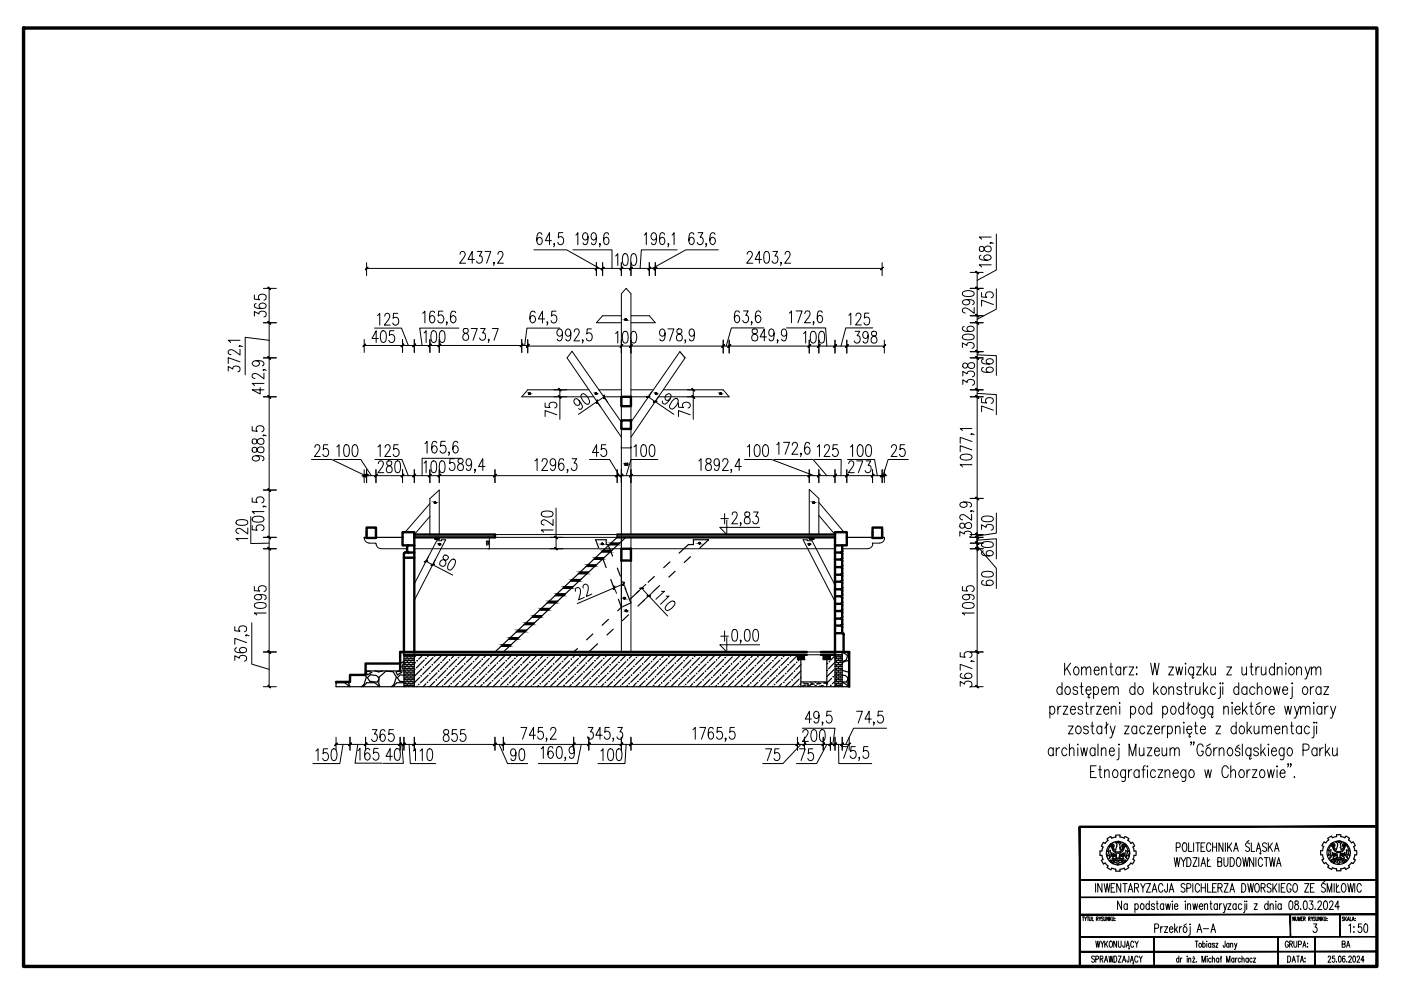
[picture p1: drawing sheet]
<svg xmlns="http://www.w3.org/2000/svg" width="297mm" height="210mm" viewBox="0 0 297 210" stroke-linecap="round" stroke-linejoin="round" font-family="sans-serif">
<defs><g id="words">
<text font-size="4.4" x="283.3" y="202.1">BA</text>
</g></defs>
<!-- layer: 0 -->
<g fill="none" stroke="#000" stroke-width=".25">
<path d="M144.1 74.6l1.1 1.3M77.7 113.9h-.5v.2M79.7 113.9h5.6M91.1 113.3h2M92.2 113.9v.5h.9v-.5M124.6 119.8h1.8M125.9 118.6h1.8M126.3 118.3h1.8M126.9 116.1l-.6-1.7h2.2v1.1h.4l1 2.4M127.6 117h1.7M127.9 118.7l.6 1.6M127.9 116.7h1.8"/>
<path d="M129.2 115.5h1.8M129.5 115.2h1.9M130.9 113.3v.6l-26 24.3M132.7 113.9l-26 24.3M142 119.1l-1.3 1.3M146.4 118l-1.3 1.3M148.4 116.2l1.8-1.8h-3.2v1.1h-1l-2 1.8M171.6 113.9v.5h1v-.5M171.6 113.3h2M179.5 113.9h5.5M185 115.2v.1M187 113.9h.5v.2"/>
<path d="M84.8 138.4h.8M85.6 138.9h2.2M85.6 139.2h2.2M85.6 139.7h2.2M85.6 138.2v7.4M85.9 138.9v.3M85.9 139.7v.4M86.3 138.8v.1M86.3 139.2v.5M86.7 138.9v.3M86.7 139.7v.4M87.1 138.8v.1"/>
<path d="M87.1 139.2v.5M87.5 138.9v.3M87.5 139.7v.4M87.8 138.2v7.4M88.3 138.8l-.5 .6M89.7 138.8l-.9 1M90 139.9l-1.7 1.7M91.1 138.8l-.5 .4M91.8 139.4l-1.7 1.7M93.7 138.9l-1.7 1.7M95.1 138.8l-1.2 1.3M96.4 138.8l-.7 .8"/>
<path d="M96.9 139.8l-1.7 1.6M97.8 138.8l-.3 .3M98.7 139.2l-1.7 1.7M100.5 138.8l-1.6 1.6M101.8 138.8l-1 1.1M103.2 138.8l-.6 .6M103.8 139.6l-1.7 1.7M104.5 138.8l-.1 .1M105.6 139.1l-1.7 1.7M106.2 137h1.8M106.6 136.7h1.8M107.2 138.8l-1.4 1.5"/>
<path d="M107.9 135.5h1.7M108.2 135.2h1.8M108.5 138.8l-.8 1M108.8 139.9l-1.7 1.7M109.5 134h1.8M109.9 133.6h1.7M109.9 138.8l-.4 .4M110.7 139.4l-1.7 1.7M111.1 132.4h1.8M111.5 132.1h1.8M112.5 138.9l-1.7 1.7M112.8 130.9h1.8"/>
<path d="M113.2 130.5h1.7M114 138.8l-1.3 1.3M114.4 129.3h1.8M114.8 129h1.8M115.3 138.8l-.7 .8M115.7 139.8l-1.7 1.6M116 127.8h1.9M116.4 127.5h1.8M116.6 138.8l-.2 .3M117.6 139.2l-1.7 1.7M117.7 126.3h1.8M118.1 125.9h1.7"/>
<path d="M119.3 138.8l-1.6 1.6M119.3 124.7h1.9M119.7 124.4h1.8M120.7 138.8l-1.1 1.1M121 123.2h1.8M121.3 122.9h1.8M122 138.8l-.5 .6M122.4 137.5l-.8 .7M122.6 139.6l-1.7 1.7M122.6 121.6h1.8M123 121.3h1.8M123.4 138.8l-.1 .1"/>
<path d="M124.2 120.1h1.9M124.5 139.1l-1.7 1.7M125.7 134.4l-1.3 1.3M126.1 138.8l-1.5 1.5M126.7 136.5l-1.9 1.7M127.4 138.8l-.9 1M127.7 139.9l-1.7 1.7M128.8 138.8l-.4 .4M129 131.3l-1.3 1.3M129.5 122.9l.6 1.7M129.5 139.4l-1.7 1.7M130 133.4l-1.3 1.2"/>
<path d="M130.9 120.5l.6 1.6M131.1 127.1l.6 1.6M131.4 138.9l-1.7 1.7M131.7 128.7l-.7 .8M132.5 124.6l1 2.5M132.8 138.8l-1.2 1.3M133.3 130.4l-1.3 1.2M133.5 127.1l.3 .7-2.1 .9M134.2 138.8l-.8 .8M134.6 139.8l-1.7 1.6M135.5 125.3l-2 1.8M135.5 138.8l-.2 .3"/>
<path d="M136.4 139.2l-1.7 1.7M136.6 127.3l-1.3 1.2M138.2 138.8l-1.6 1.6M138.7 122.2l-1.3 1.3M139.5 138.8l-1 1.1M139.8 124.2l-1.3 1.2M140.9 138.8l-.6 .6M141.5 139.6l-1.7 1.7M142.2 138.8v.1M143.1 121.1l-1.3 1.3M143.3 139.1l-1.7 1.7M144.9 138.8l-1.4 1.5"/>
<path d="M146.3 138.8l-.9 1M146.5 139.9l-1.6 1.7M147.6 138.8l-.4 .4M148.4 139.4l-1.7 1.7M150.2 138.9l-1.7 1.7M151.7 138.8l-1.3 1.3M153 138.8l-.7 .8M153.5 139.8l-1.7 1.6M154.3 138.8l-.2 .3M155.3 139.2l-1.7 1.7M157.1 138.8l-1.7 1.6M158.4 138.8l-1.1 1.1"/>
<path d="M159.8 138.8l-.6 .6M160.4 139.6l-1.7 1.7M161.1 138.8l-.1 .1M162.2 139.1l-1.7 1.7M163.8 138.8l-1.5 1.5M165.1 138.8l-.9 1M165.4 139.9l-1.7 1.7M166.5 138.8l-.4 .4M167.3 139.4l-1.7 1.7M169.1 138.8v1h1.5v-1M169.1 139l-1.7 1.6M169.5 139.8l-.3 .3"/>
<path d="M169.8 139.8v5.8M174.5 138.8v1h1.6v-1M175.3 139.8v5.8M177 139.8v-1h1.6v1M177 139l-.9 .9M177 138.9h1.6M177 139.2h1.6M177 139.7h1.6M177 138.8v6.8M177.3 138.8v.1M177.3 139.2v.5M177.8 138.9v.3"/>
<path d="M177.8 139.7v.4M178.1 138.8v.1M178.1 139.2v.5M178.6 138.4h.3l.8 .6-.2 .9-.9 .4M178.6 138.2v7.4M179 138.2h.5M179.8 138.2l-.1 .4 .3 .7M71.2 145l.2-.2h1.7l.8 .5-.1 .3M71.2 144.6v1h108.8M73.2 144.6h.5M74 144.6l.2 1M74.6 143.1l-.4 .3"/>
<path d="M77 145.6l.8-.8h1.6l.8 .5-.1 .3M77.4 143.1l.3 .5-.5 1.5-.6 .5M77.5 142.3h8.1M77.6 142.5l.5-.2 .7 .3-.9 .5zM77.9 143.7l.6-.6 1.3 .1 .5 .5v.4l-.3 .5-1.6-.1zM79.5 142.3l.8 .2 .8-.2M80.6 145.6l-.3-.6v-1.4l1.5-1.3 1.6 .1 .6 1.2-.5 1.5-.5 .5M84 142.5l.4-.2 .8 .3-1 .5zM84.8 141.2v.1M85.2 141.3l.4 .9M85.6 143.2l-.7-.1-.7 .6 .6 .8h3M85.6 140.2l-.8 .4"/>
<path d="M85.6 140.4l-.3 .9M85.6 144.8h-1.5l-.7 .8M85.6 140.1h2.2M85.6 140.5h2.2M85.6 140.9h2.2M85.6 141.3h2.2M85.6 141.7h2.2M85.6 142.1h2.2M85.6 142.5h2.2M85.6 142.9h2.2M85.6 143.3h2.2M85.6 143.7h2.2"/>
<path d="M85.6 144.1h2.2M85.6 145h2.2M85.6 145.3h2.2M85.9 140.5v.4M85.9 141.3v.4M85.9 142.1v.4M85.9 142.9v.4M85.9 143.7v.4M85.9 144.5v.5M85.9 145.3v.3M86.3 140.1v.4M86.3 140.9v.4"/>
<path d="M86.3 141.7v.4M86.3 142.5v.4M86.3 143.3v.4M86.3 144.1v.4M86.3 145v.3M86.7 140.5v.4M86.7 141.3v.4M86.7 142.1v.4M86.7 142.9v.4M86.7 143.7v.4M86.7 144.5v.5M86.7 145.3v.3"/>
<path d="M87.1 140.1v.4M87.1 140.9v.4M87.1 141.7v.4M87.1 142.5v.4M87.1 143.3v.4M87.1 144.1v.4M87.1 145v.3M87.5 140.5v.4M87.5 141.3v.4M87.5 142.1v.4M87.5 142.9v.4M87.5 143.7v.4"/>
<path d="M87.5 144.5v.5M87.5 145.3v.3M88.1 140.4l-.3 .3M88.4 145.5l-.1 .1M88.9 143.7l-1.1 1.1M89.5 141.8l-1.7 1.6M90.3 145l-.6 .6M90.8 143.1l-1.7 1.7M91.3 141.3l-1.7 1.7M92.2 144.5l-1.1 1.1M92.7 142.6l-1.7 1.7M93.2 140.8l-1.7 1.7"/>
<path d="M94 144l-1.6 1.6M94.5 142.1l-1.7 1.7M95 140.3l-1.7 1.7M95.3 145.3l-.2 .3M95.8 143.5l-1.6 1.6M96.4 141.6l-1.7 1.7M97.2 144.8l-.8 .8M97.7 143l-1.7 1.7M98.2 141.1l-1.7 1.7M99.1 144.3l-1.3 1.3M99.6 142.5l-1.7 1.7M100.1 140.6l-1.7 1.7"/>
<path d="M100.9 143.8l-1.7 1.7M101.4 142l-1.7 1.7M101.9 140.1l-1.7 1.7M102.2 145.1l-.4 .5M102.7 143.3l-1.6 1.7M103.3 141.4l-1.7 1.7M104.1 144.7l-.9 .9M104.6 142.8l-1.7 1.7M105.1 140.9l-1.7 1.7M106 144.2l-1.5 1.4M106.5 142.3l-1.7 1.7M107 140.4l-1.7 1.7"/>
<path d="M107.3 145.5l-.1 .1M107.8 143.7l-1.7 1.6M108.3 141.8l-1.7 1.7M109.2 145l-.7 .6M109.6 143.1l-1.6 1.7M110.2 141.3l-1.7 1.7M111 144.5l-1.1 1.1M111.5 142.6l-1.7 1.7M112 140.8l-1.7 1.7M112.9 144l-1.6 1.6M113.4 142.1l-1.7 1.7M113.9 140.3l-1.7 1.7"/>
<path d="M114.2 145.3l-.3 .3M114.7 143.5l-1.7 1.6M115.2 141.6l-1.7 1.7M116.1 144.8l-.8 .8M116.6 143l-1.7 1.7M117.1 141.1l-1.7 1.7M117.9 144.3l-1.3 1.3M118.4 142.5l-1.6 1.7M118.9 140.6l-1.7 1.7M119.8 143.8l-1.7 1.7M120.3 142l-1.7 1.7M120.8 140.1l-1.7 1.7"/>
<path d="M121.1 145.1l-.4 .5M121.6 143.3l-1.7 1.7M122.1 141.4l-1.7 1.7M123 144.7l-1 .9M123.5 142.8l-1.7 1.7M124 140.9l-1.7 1.7M124.8 144.2l-1.4 1.4M125.3 142.3l-1.6 1.7M125.8 140.4l-1.6 1.7M126.2 145.5l-.1 .1M126.7 143.7l-1.7 1.6M127.2 141.8l-1.7 1.7"/>
<path d="M128 145l-.6 .6M128.5 143.1l-1.7 1.7M129 141.3l-1.7 1.7M129.9 144.5l-1.2 1.1M130.4 142.6l-1.7 1.7M130.9 140.8l-1.7 1.7M131.7 144l-1.6 1.6M132.2 142.1l-1.6 1.7M132.7 140.3l-1.6 1.7M133.1 145.3l-.3 .3M133.6 143.5l-1.7 1.6M134.1 141.6l-1.7 1.7"/>
<path d="M134.9 144.8l-.7 .8M135.4 143l-1.7 1.7M135.9 141.1l-1.7 1.7M136.8 144.3l-1.3 1.3M137.3 142.5l-1.7 1.7M137.8 140.6l-1.7 1.7M138.5 145.3h.1M138.6 143.8l-1.7 1.7M139.1 142l-1.6 1.7M139.6 140.1l-1.6 1.7M140 145.1l-.5 .5M140.5 143.3l-1.7 1.7"/>
<path d="M141 141.4l-1.7 1.7M141.8 144.7l-.9 .9M142.3 142.8l-1.7 1.7M142.8 140.9l-1.7 1.7M143.7 144.2l-1.5 1.4M144.2 142.3l-1.7 1.7M144.7 140.4l-1.7 1.7M145 145.5l-.1 .1M145.5 143.7l-1.7 1.6M146 141.8l-1.6 1.7M146.9 145l-.6 .6M147.4 143.1l-1.7 1.7"/>
<path d="M147.9 141.3l-1.7 1.7M148.7 144.5l-1.1 1.1M149.2 142.6l-1.7 1.7M149.7 140.8l-1.7 1.7M150.6 144l-1.6 1.6M151.1 142.1l-1.7 1.7M151.6 140.3l-1.7 1.7M151.9 145.3l-.3 .3M152.4 143.5l-1.7 1.6M153 141.6l-1.7 1.7M153.8 144.8l-.8 .8M154.3 143l-1.7 1.7"/>
<path d="M154.8 141.1l-1.7 1.7M155.6 144.3l-1.3 1.3M156.1 142.5l-1.7 1.7M156.6 140.6l-1.7 1.7M157.5 143.8l-1.7 1.7M158 142l-1.7 1.7M158.5 140.1l-1.7 1.7M158.8 145.1l-.4 .5M159.3 143.3l-1.7 1.7M159.9 141.4l-1.7 1.7M160.7 144.7l-1 .9M161.2 142.8l-1.7 1.7"/>
<path d="M161.7 140.9l-1.7 1.7M162.5 144.2l-1.4 1.4M163 142.3l-1.7 1.7M163.5 140.4l-1.7 1.7M163.9 145.5l-.1 .1M164.4 143.7l-1.7 1.6M164.9 141.8l-1.7 1.7M165.7 145l-.6 .6M166.1 144.7h.1M166.2 143.1l-1.7 1.7M166.8 141.3l-1.7 1.7M167.6 144.5l-1.1 1.1"/>
<path d="M168.1 142.6l-1.7 1.7M168.6 140.8l-1.7 1.7M169.4 144l-1.6 1.6M169.8 140.9l-1.1 1.1M169.8 142.3l-1.5 1.5M169.8 145l-.2 .1M169.8 144.6h5.5M170.1 145.4h.1M170.3 144.8h.1M170.4 145.3h.1M170.5 145h.1M170.7 145.3h.1"/>
<path d="M170.8 144.9h.1M171.1 145.2h.1M171.2 145h.1M171.2 145.4h.1M171.4 145.4h.1M171.7 145.4h.1M171.8 145.1h.1M171.9 144.8h.1M172.1 145h.1M172.1 145.1h.1M172.1 144.9h.1M172.5 145h.1"/>
<path d="M172.8 144.6h.1M172.8 145.3h.1M172.8 145.4h.1M173.2 145h.1M173.4 144.8h.1M173.4 144.9h.1M173.7 145h.1M173.7 145.5h.1M173.8 145.6h.1M173.9 144.9h.1M174.2 145.3h.1M174.4 145.4h.1"/>
<path d="M174.5 144.8h.1M174.8 144.8h.1M175 144.8h.1M175.2 144.9h.1M175.2 144.7h.1M175.3 145h.1M175.5 140.6l-.2 .2M176.3 143.8l-1 1M176.8 142l-1.5 1.5M177 140.4l-1.3 1.4M177 143.1h.1M177 144.5l-.5 .5"/>
<path d="M177 140.1h1.6M177 140.5h1.6M177 140.9h1.6M177 141.3h1.6M177 141.7h1.6M177 142.1h1.6M177 142.5h1.6M177 142.9h1.6M177 143.3h1.6M177 143.7h1.6M177 144.1h1.6M177 145h1.6"/>
<path d="M177 145.3h1.6M177.3 140.1v.4M177.3 140.9v.4M177.3 141.7v.4M177.3 142.5v.4M177.3 143.3v.4M177.3 144.1v.4M177.3 145v.3M177.8 140.5v.4M177.8 141.3v.4M177.8 142.1v.4M177.8 142.9v.4"/>
<path d="M177.8 143.7v.4M177.8 144.5v.5M177.8 145.3v.3M178.1 140.1v.4M178.1 140.9v.4M178.1 141.7v.4M178.1 142.5v.4M178.1 143.3v.4M178.1 144.1v.4M178.1 145v.3M178.6 143.1l.6 .1 .5 .5v.4l-.2 .5-2.5-.1M178.6 141.9l.1 .3 1 .3 .3-.1"/>
<path d="M178.6 144.8h.3l.8 .5-.1 .3M180 140.2l-.3-.1-1 .3-.1 .4M180 143.4l-.2 .2-.1 1.4 .3 .6M233.5 179.4l.4 .2-.3 .8M233.9 178.6l.4 .2M234 178.6l-.5 .8M234.9 178.1l-.6 .7M235.5 177.4l.2 .3M235.5 177.4l-.7 .4 .1 .4M235.6 179.2l.1-.2 .2 .2M235.6 179.3l-.2 .2 .3-.1M235.7 179.5a1.34 1.34 0 0 0 1.3 1.4 1.34 1.34 0 0 0 1.4-1.4"/>
<path d="M235.9 179.3l.2 .2-.3-.1M236 179.8a.49 .49 0 0 0 0-.8 .49 .49 0 0 0-.7 .2l-.5 1.3 .6-.2M236 179.8l.6 .4M236.4 178.7l.3 .1 .1 .3M236.6 177.1v.4M236.6 177.5l-.9 .2M236.6 177.1h.9M236.8 179.2l-.3 1M236.9 178.5l.3-.1 .5 .3-.3 .2M236.9 178.6l.3 .1M237.2 178.7h-.2l-.2-.2-.4 .2M237.4 179l.1 1.2 .6-.4"/>
<path d="M237.4 177.1v.4M237.5 177.5l.9 .2M238 179.8a.49 .49 0 0 1 0-.8 .49 .49 0 0 1 .8 .2l.5 1.3-.6-.2M238.2 179.2l.1-.2 .2 .2M238.2 179.3l-.2 .2 .3-.1a1.27 1.27 0 0 1-1.3 1.3 1.27 1.27 0 0 1-1.2-1.3M238.5 179.3l.2 .2-.3-.1M238.5 177.4l-.2 .3M238.6 177.4l.7 .4-.2 .4M239.1 178.1l.7 .7M240.1 178.6l-.4 .2M240.1 178.6l.5 .8M240.5 179.4l-.3 .2 .3 .8"/>
<path d="M280.3 179.3l.4 .2M280.6 179.5l-.2 .8M281.5 177.8l.2 .3M281.7 178.1l-.6 .6-.3-.2-.5 .8M282.4 179.1l-.2 .3 .3-.1M282.4 179.1l.2-.1 .1 .1M282.6 179.4a1.27 1.27 0 0 0 1.2 1.2 1.27 1.27 0 0 0 1.3-1.2M282.7 179.1l.2 .3-.3-.1M282.8 179.6l.5 .5M282.8 179.6a.49 .49 0 0 0 0-.8 .49 .49 0 0 0-.7 .3l-.5 1.3M283.2 178.6l.3 .1a1.53 1.53 0 0 1-.2 1.4M283.2 178.5l.4-.1 .5 .2"/>
<path d="M283.4 177.4l-.9 .2-.2-.3-.8 .4M283.4 177h.9M283.4 177v.4M283.8 178.5l.1 .2 .1-.1M284.2 178.4l.3 .3-.3 .1M284.2 178.4l-.3-.1-.2 .1M284.2 178.8l.1 .8-.2 .1 .2 .4M284.3 177v.4M284.3 177.4l.8 .2M284.9 179.6a.49 .49 0 0 1 0-.8 .49 .49 0 0 1 .7 .3l.5 1.3M284.9 179.6l-.6 .5M285 179.1l-.2 .3 .3-.1"/>
<path d="M285 179.1v-.1a.26 .26 0 0 1 .3 .1 .26 .26 0 0 1 0 .3l-.1-.1a1.32 1.32 0 0 1-1.4 1.5 1.32 1.32 0 0 1-1.3-1.5M285.1 177.6l.2-.3 .8 .4M285.9 178.1l.7 .6 .3-.2 .4 .8M286.1 177.8l-.2 .3M287 179.5l.2 .8M287.3 179.3l-.3 .2M233.2 181.4h.4M233.5 182.4l.5 .8M233.6 180.4h-.4v.9M233.6 181.3l.3 .9M233.8 182.2l-.3 .2M233.9 183.2l.4-.2 .6 .6"/>
<path d="M234.9 183.6l-.1 .4 .7 .4M235 180.5l-.3 1M235.3 181.2l-.6 .3M235.4 182.4l-.1 .2h.2v.2l.1-.1v.2l.2-.1 .2 .1-.1 .2h.2M235.4 180.3l-.3 1.8 .5-.6 .1-.7M235.6 181.4l.5 .3M235.7 180.8l.1 .7 .3-.6 .1 .7M236 182.1l-.2 .4-.4-.1M236.2 182.7l-.1 .3M236.2 182.1l-.2 .5 .2 .2M236.4 182.3l.2 .2 .2-.1M236.4 182.3l-.1 .5 .5 .1"/>
<path d="M236.4 181.5l-.1-.5v.6M236.6 184.3v.4M236.6 184.3l-.9-.2-.2 .3M236.6 184.7h.9M236.6 180.9l.2 1.1M236.6 181.2v.3M236.7 182.4h.3l-.2 .5 .2 .5 .3-.5-.2-.5M236.7 182h.6M236.7 181.5a.83 .83 0 0 0-.9 .6h.6M236.7 182l-.1 .2 .1 .1M236.8 181.8l-.4 .3M237.3 181.8l.4 .3h.5"/>
<path d="M237.3 182l.2 .2-.2 .1M237.4 181.5a.83 .83 0 0 1 .9 .6M237.4 181.2l.1 .3M237.4 184.3v.4M237.4 180.9l-.2 1.1M237.5 184.3l.9-.2 .1 .3M237.6 181.5l.1-.5 .1 .6M237.7 182.3l-.2 .2-.5-.1M237.7 182.3l.1 .5-.5 .1M237.8 182.1l.3 .5-.2 .2M237.9 182.7l.1 .3M238 182.1l.2 .4 .3-.2"/>
<path d="M238.3 180.8v.7l-.3-.6-.1 .7M238.5 181.4l-.5 .3M238.5 182.4h.2M238.7 182.4l.1 .2h-.3l.1 .2-.2-.1v.2l-.2-.1-.1 .3h-.1M238.7 180.3l.3 1.8-.5-.6-.2-.7M238.7 181.2l.6 .3M239.1 180.5l.3 1M239.1 183.6l.2 .4-.7 .4M239.7 183l.4 .2M239.8 183l-.7 .6M240.2 182.2l.3 .2M240.4 180.4h.4"/>
<path d="M240.4 181.4h.4M240.5 181.3l-.3 .9M240.6 182.4l-.5 .8M240.9 180.4v.9M280 180.3v.9h.4M280 180.4h.4M280.3 182.3l.5 .8M280.4 181.3l.2 .8-.3 .2M280.8 183.1l.3-.2 .6 .6M281.6 180.4l.6-.2-.3 1.8 .5-.6 .2-.7M281.7 183.5l-.2 .4 .8 .4M281.8 180.4l-.3 1"/>
<path d="M282.1 181.1l-.6 .3M282.2 182.3l-.1 .2h.2l-.1 .2 .2-.1v.3l.2-.2 .2 .1-.1 .3 .3-.5M282.4 181.3l.5 .3M282.5 180.7l.1 .7 .3-.5 .1 .6M282.6 182h.6M282.8 182l-.2 .4-.4-.1M283 182l-.2 .5 .2 .1M283.3 181.4l-.1-.5-.2 .6M283.4 184.2l-.9-.2-.2 .3M283.4 184.2v.4h.3h.6v-.4M283.4 180.7l.2 1.2M283.5 181.1l-.1 .3"/>
<path d="M283.5 181.9h.6M283.5 181.4a.83 .83 0 0 0-.9 .6M283.5 181.9l-.2 .2 .2 .2h.3l-.3 .5 .3 .5 .3-.5-.2-.5M283.6 182.2l-.2 .2-.2-.2-.1 .3 .2 .3h.3M283.6 181.7l-.3 .3M284.1 181.7l.3 .3M284.1 182.2l.2 .2 .2-.2 .1 .3-.2 .3h-.3M284.1 181.4a.83 .83 0 0 1 .9 .6M284.2 181.9l.1 .3-.5 .1M284.2 181.1l.1 .3M284.2 180.7l-.1 1.2M284.4 181.4l.1-.5 .1 .6"/>
<path d="M284.4 182h.6M284.6 182l.3 .5-.2 .1M284.8 182l.2 .4 .2-.1M285.1 180.7v.7l-.4-.5v.6M285.1 184l.2 .3M285.1 180.7l.2 .7 .4 .6M285.1 184l-.8 .2M285.2 181.3l-.5 .3M285.3 182.3h.2M285.5 180.2l.2 1.8M285.5 182.3l.1 .2h-.2v.2l-.2-.1v.3l-.2-.2-.1 .1v.3l-.2-.5M285.5 180.2l.6 .2"/>
<path d="M285.6 181.1l.6 .3M285.8 180.4l.4 1M285.9 183.5l.2 .4M286.1 183.9l-.8 .4M286.9 183.1l-.3-.2-.7 .6M287 182.1l.3 .2M287.2 180.4h.4M287.2 181.3l-.2 .8M287.3 182.3l-.4 .8M287.6 180.3v.9h-.4"/>
<circle cx="132.7" cy="67.8" r=".15"/>
<circle cx="112.3" cy="83.4" r=".15"/>
<circle cx="126.4" cy="83.4" r=".15"/>
<circle cx="139.1" cy="83.4" r=".15"/>
<circle cx="152.8" cy="83.4" r=".15"/>
<circle cx="92.3" cy="106.5" r=".15"/>
<circle cx="92.6" cy="114.1" r=".15"/>
<circle cx="93.2" cy="115.4" r=".15"/>
<circle cx="127.7" cy="115.3" r=".15"/>
<circle cx="148.3" cy="115.1" r=".15"/>
<circle cx="171.6" cy="115.4" r=".15"/>
<circle cx="172.1" cy="114.1" r=".15"/>
<circle cx="172.5" cy="106.5" r=".15"/>
<circle cx="132.4" cy="126.8" r=".15"/>
<circle cx="132.8" cy="129.5" r=".15"/>
<circle cx="237" cy="180.9" r="2.48"/>
<circle cx="283.8" cy="180.8" r="2.48"/>
</g>
<g fill="#000" stroke="#000" stroke-width=".21">
<path d="M132.6 67.7h.2zM132.6 67.9h.2zM92.5 114.2h.3zM92.6 114.3h.1zM92.6 114h.1zM127.6 115.2h.2zM171.4 115.4h.3zM172 114.2h.2zM172 114.3h.2zM172 114h.2zM172.3 106.6h.3zM172.4 106.7h.2z"/>
<path d="M172.4 106.4h.2zM92.1 139.1h.1zM95.3 139.9h.1l-.1 .1zM97.1 139.4h.2zM102.2 139.8h.1zM110.9 139.1h.2zM117.8 138.9h.2zM121 139.8h.2zM123 139.2v.1zM133 139.9h.1zM134.8 139.4h.2zM136.7 138.9h.2z"/>
<path d="M148.6 139.1h.2zM151.8 139.9h.2zM155.5 138.9h.2zM160.6 139.2h.2zM88.3 140.1h.2zM89.2 143.3h.2zM89.7 141.4h.2l-.1 .1zM92.4 144.2h.2zM92.9 142.3h.2zM94.3 143.7h.1zM96.2 143.1v.1zM96.6 141.3h.2z"/>
<path d="M101.7 141.6h.2zM102.5 144.8h.2zM103 143h.2zM104.4 144.3h.1zM105.5 140.5v.2zM106.2 143.8h.2zM106.7 142h.2zM107.2 140.1h.2zM108.6 141.4h.2l-.1 .1zM109.4 144.7h.2zM111.3 144.2h.1zM111.8 142.3h.1z"/>
<path d="M112.6 145.5h.2zM116.3 144.5h.2zM116.8 142.6h.2zM117.3 140.8h.2zM118.2 143.9l.1 .1-.1 .1zM118.7 142.1h.1zM119.2 140.3h.1zM119.5 145.3h.2zM121.9 143h.1zM122.4 141.1h.2zM123.8 142.4l.1 .1-.1 .1zM125.1 143.8h.1z"/>
<path d="M126.4 145.1h.2zM127.5 141.4h.1l-.1 .1zM128.4 144.6v.2zM130.1 144.2h.2zM131.1 140.4h.2zM133.3 145h.2zM134.3 141.3h.2zM135.7 142.6h.1zM136.2 140.8h.2zM139.4 141.6h.1zM141.2 141.1h.2zM143.1 140.6h.2z"/>
<path d="M143.9 143.8h.2zM147.1 144.7h.2zM148.1 140.9h.2zM149 144.2h.1zM149.5 142.3h.1zM150.3 145.5h.2zM150.9 143.6l.1 .1h-.1zM154 144.5h.2zM155 140.8h.2zM155.9 144h.1zM156.4 142.1h.1zM158.2 141.6h.2z"/>
<path d="M159.6 143h.2zM161 144.2v.2zM161.5 142.4l.1 .1-.1 .1zM162 140.5v.2zM163.3 142h.1zM163.8 140.1h.2zM164.1 145.1h.2zM165.2 141.4h.1l-.1 .1zM166.5 142.8h.2zM167 140.9h.2zM168.4 142.3h.1zM168.8 140.4h.2z"/>
<path d="M175.3 142v.2zM176.6 143.5h.1z"/>
<path d="M77.9 56.7l-.4 .5zM77.9 56.7l-.4 .5z"/>
<path d="M126.2 57.1l.5-.4zM126.7 56.7l-.5 .5z"/>
<path d="M126.7 56.7l-.5 .5zM126.2 57.1l.5-.4z"/>
<path d="M127.5 57.1l.1 .1 .4-.5zM128 56.7l-.4 .5z"/>
<path d="M128 56.7l-.4 .5zM127.5 57.1l.5-.4-.4 .5z"/>
<path d="M131.5 57.1l.5-.4zM132 56.7l-.5 .5z"/>
<path d="M132 56.7l-.5 .5zM131.5 57.1l.5-.4z"/>
<path d="M133.5 57.1l.5-.4zM134 56.7l-.5 .5z"/>
<path d="M134 56.7l-.5 .5zM133.5 57.1l.5-.4z"/>
<path d="M137.4 57.1l.5-.4zM137.9 56.7l-.4 .5z"/>
<path d="M137.9 56.7l-.4 .5zM137.9 56.7l-.4 .5z"/>
<path d="M138.7 57.1l.4-.4zM139.1 56.7l-.4 .5z"/>
<path d="M139.1 56.7l-.4 .5zM139.1 56.7l-.4 .5z"/>
<path d="M186.7 57.1l.5-.4zM187.2 56.7l-.4 .5z"/>
<path d="M206.9 57.5l.6 .5zM206.9 57.5l.6 .5z"/>
<path d="M56.9 75.6l.5 .5zM56.8 75.7l.5 .5z"/>
<path d="M56.9 68.2l.5 .5zM56.8 68.2l.6 .5z"/>
<path d="M56.8 75.7l.5 .5zM56.9 75.6l.5 .5z"/>
<path d="M56.8 68.2l.6 .5zM56.9 68.2l.5 .5z"/>
<path d="M56.8 60.9l.6 .5zM56.9 60.8l.5 .6z"/>
<path d="M77.5 73l-.5 .5zM77.5 73l-.5 .5z"/>
<path d="M85 73.5l.6-.5zM85.6 73l-.5 .5z"/>
<path d="M85.6 73l-.5 .5zM85 73.5l.6-.5z"/>
<path d="M87.5 73.5l.6-.5zM88.1 73l-.5 .5z"/>
<path d="M88.1 73l-.5 .5zM88.1 73l-.5 .5z"/>
<path d="M90.8 73.5l.6-.5zM91.4 73l-.5 .5z"/>
<path d="M91.4 73l-.5 .5zM90.8 73.5l.6-.5z"/>
<path d="M93.3 73l-.4 .5zM93.3 73l-.4 .5z"/>
<path d="M93.3 73l-.4 .5zM93.3 73l-.4 .5z"/>
<path d="M110.3 73.5l.5-.5zM110.8 73l-.4 .5z"/>
<path d="M110.8 73l-.4 .5zM110.8 73l-.5 .5z"/>
<path d="M111.6 73.5l.5-.5zM112.1 73l-.4 .5z"/>
<path d="M112.1 73.1l-.4 .5zM112.1 73.1l-.4 .5z"/>
<path d="M132 73.1l-.5 .5zM132 73.1l-.5 .5z"/>
<path d="M132 73.1l-.5 .5zM132 73.1l-.5 .5z"/>
<path d="M132.6 67.7h.2zM132.6 67.7h.2zM132.6 67.7h.2z"/>
<path d="M132.6 67.7h.2zM132.6 67.7h.2z"/>
<path d="M132.6 67.7h.2zM132.6 67.7h.2zM132.5 67.7h.3z"/>
<path d="M132.5 67.7h.3zM132.5 67.7h.3zM132.5 67.7h.3zM132.5 67.7h.3z"/>
<path d="M132.5 67.8h.3zM132.5 67.8h.3z"/>
<path d="M132.5 67.8l.3 .1zM132.5 67.8l.3 .1zM132.6 67.9h.2zM132.6 67.9h.2z"/>
<path d="M132.6 67.9h.2zM132.6 67.9h.2zM132.6 67.9h.2zM132.6 67.9h.2z"/>
<path d="M132.5 67.7l.3 .1zM132.5 67.7l.3 .1z"/>
<path d="M132.5 67.8h.3zM132.5 67.8h.3z"/>
<path d="M134 73.1l-.5 .5zM134 73.1l-.5 .5z"/>
<path d="M134 73.1l-.5 .5zM134 73.1l-.5 .5z"/>
<path d="M153.5 73.1l-.5 .5zM153.5 73.1l-.4 .5z"/>
<path d="M153.5 73.1l-.4 .5zM153.5 73.1l-.5 .5z"/>
<path d="M154.8 73.1l-.5 .5zM154.8 73.1l-.4 .5z"/>
<path d="M154.8 73.1l-.4 .5zM154.8 73.1l-.5 .5z"/>
<path d="M171.8 73.1l-.4 .5zM171.8 73.1l-.4 .5z"/>
<path d="M171.8 73.1l-.4 .5zM171.8 73.1l-.4 .5z"/>
<path d="M173.3 73.6l.5-.5zM173.8 73.1l-.4 .5z"/>
<path d="M173.8 73.1l-.4 .5zM173.8 73.1l-.4 .5z"/>
<path d="M176.8 73.6l.5-.5zM177.3 73.1l-.5 .5z"/>
<path d="M177.3 73.1l-.5 .5zM177.3 73.1l-.5 .5z"/>
<path d="M179.8 73.1l-.5 .5zM179.8 73.1l-.5 .5z"/>
<path d="M179.8 73.1l-.5 .5zM179.8 73.1l-.5 .5z"/>
<path d="M187.7 73.1l-.4 .5zM187.7 73.1l-.4 .5z"/>
<path d="M206.9 75.7l.6 .4zM206.9 75.7l.6 .4-.1 .1z"/>
<path d="M207 74.3l-.1 .1 .6 .4zM206.9 74.4l.6 .4z"/>
<path d="M206.9 68.2l.6 .5zM206.9 68.2l.6 .5z"/>
<path d="M207 66.6l-.1 .1 .6 .5zM206.9 66.7l.6 .5z"/>
<path d="M207 60.8l-.1 .1 .6 .5zM206.9 60.9l.6 .5z"/>
<path d="M206.9 75.7l.5 .5 .1-.1zM206.9 75.7l.6 .4z"/>
<path d="M206.9 74.4l.6 .4zM206.9 74.4l.1-.1 .5 .5z"/>
<path d="M206.9 68.2l.6 .5zM206.9 68.2l.6 .5z"/>
<path d="M206.9 66.7l.6 .5zM206.9 66.7l.1-.1 .5 .6z"/>
<path d="M206.9 60.9l.6 .5zM207 60.8l.5 .6-.6-.5z"/>
<path d="M56.9 83.9l.5 .5zM56.8 83.9l.6 .5z"/>
<path d="M56.8 83.9l.6 .5zM56.8 83.9l.6 .5z"/>
<path d="M112.2 83.3l.2 .1zM112.2 83.3l.2 .1zM112.2 83.4h.2zM112.2 83.4h.2z"/>
<path d="M112.2 83.4h.2zM112.1 83.4h.3z"/>
<path d="M112.2 83.6h.2zM112.2 83.6h.1z"/>
<path d="M112.1 83.4h.3zM112.1 83.4h.3zM112.1 83.4h.3zM112.1 83.4h.3z"/>
<path d="M112.1 83.4l.3 .1zM112.1 83.4l.3 .1z"/>
<path d="M112.1 83.5h.3zM112.1 83.5h.3zM112.1 83.5h.3zM112.1 83.5h.3z"/>
<path d="M112.1 83.5h.3zM112.1 83.5h.3zM112.1 83.5h.3zM112.1 83.5h.3z"/>
<path d="M112.1 83.5h.3zM112.1 83.5l.3 .1zM112.2 83.6h.2zM112.2 83.6h.2z"/>
<path d="M118.4 83.9l.6 .5zM118.4 83.9l.6 .5z"/>
<path d="M118.4 82.4l.6 .5zM118.5 82.4l.5 .5-.6-.5z"/>
<path d="M126.3 83.3l.1 .1zM126.3 83.3l.1 .1zM126.3 83.4h.1zM126.3 83.4h.1z"/>
<path d="M126.3 83.4h.2zM126.2 83.4h.3z"/>
<path d="M126.3 83.6h.1zM126.3 83.6h.1z"/>
<path d="M126.2 83.4h.3zM126.2 83.4h.3zM126.2 83.4h.3zM126.2 83.4h.3z"/>
<path d="M126.2 83.4l.3 .1zM126.2 83.4l.3 .1z"/>
<path d="M126.2 83.5h.3zM126.2 83.5h.3zM126.2 83.5h.3zM126.2 83.5h.3z"/>
<path d="M126.2 83.5h.3zM126.2 83.5h.3zM126.2 83.5h.3zM126.2 83.5h.3z"/>
<path d="M126.2 83.5h.3zM126.2 83.5l.2 .1zM126.3 83.6h.1zM126.3 83.6h.1z"/>
<path d="M126.6 84.8v.7zM126.6 84.8v.7z"/>
<path d="M128.1 83.8v.7zM128.1 83.8v.7z"/>
<path d="M137.1 84.3l.7-.2zM137.1 84.2l.7-.2z"/>
<path d="M138.6 85.2l.6-.1zM138.6 85.3l.7-.2z"/>
<path d="M139.1 83.3l.1 .1zM139.1 83.3l.1 .1zM139 83.4h.2zM139 83.4h.2z"/>
<path d="M139 83.4h.2zM139 83.4h.2z"/>
<path d="M139 83.6h.2zM139 83.6h.1z"/>
<path d="M139 83.4h.2zM139 83.4h.2zM139 83.4h.2zM139 83.4h.2z"/>
<path d="M139 83.4l.2 .1zM139 83.4l.2 .1z"/>
<path d="M139 83.5h.2zM139 83.5h.2zM139 83.5h.2zM139 83.5h.2z"/>
<path d="M139 83.5h.2zM139 83.5h.2zM139 83.5h.2zM139 83.5h.2z"/>
<path d="M139 83.5h.2zM139 83.5l.2 .1zM139 83.6h.2zM139 83.6h.2z"/>
<path d="M146.7 83.9l.6 .5zM146.7 83.9l.6 .5z"/>
<path d="M146.7 82.4l.6 .5zM146.8 82.4l.5 .5-.6-.5z"/>
<path d="M152.7 83.3l.2 .1zM152.7 83.3l.2 .1zM152.7 83.4h.2zM152.7 83.4h.2z"/>
<path d="M152.7 83.4h.2zM152.7 83.4h.2z"/>
<path d="M152.7 83.6h.2zM152.7 83.6h.1z"/>
<path d="M152.7 83.4h.2zM152.7 83.4h.2zM152.7 83.4h.2zM152.7 83.4h.2z"/>
<path d="M152.7 83.4l.2 .1zM152.7 83.4l.2 .1z"/>
<path d="M152.7 83.5h.2zM152.7 83.5h.2zM152.7 83.5h.2zM152.7 83.5h.2z"/>
<path d="M152.7 83.5h.2zM152.7 83.5h.2zM152.7 83.5h.2zM152.7 83.5h.2z"/>
<path d="M152.7 83.5h.2zM152.7 83.5l.2 .1zM152.7 83.6h.2zM152.7 83.6h.2z"/>
<path d="M206.9 83.9l.6 .5zM206.9 83.9l.6 .5z"/>
<path d="M207 82.4h-.1l.6 .5zM206.9 82.4l.6 .5z"/>
<path d="M206.9 83.9l.6 .5zM206.9 83.9l.6 .5z"/>
<path d="M206.9 82.4l.6 .5zM206.9 82.4h.1l.5 .5z"/>
<path d="M56.9 116l.5 .6zM56.8 116.1l.6 .5z"/>
<path d="M56.9 113.7l.5 .4zM56.8 113.7l.5 .5z"/>
<path d="M56.9 103.6l.5 .6zM56.8 103.7l.6 .5z"/>
<path d="M56.8 116.1l.6 .5zM56.9 116l.5 .6z"/>
<path d="M56.8 113.7l.5 .5zM56.8 113.7l.6 .4z"/>
<path d="M56.8 103.7l.6 .5zM56.8 103.7l.6 .5z"/>
<path d="M77 101.1l.5-.5zM77.5 100.6l-.5 .5z"/>
<path d="M77.9 100.6l-.4 .5zM77.9 100.6l-.4 .5z"/>
<path d="M77.9 100.6l-.4 .5zM77.9 100.6l-.4 .5z"/>
<path d="M79.5 101.1l.5-.5zM80 100.6l-.5 .5z"/>
<path d="M80 100.6l-.5 .5zM80 100.6l-.5 .5z"/>
<path d="M85 101.1l.6-.5zM85.6 100.6l-.5 .5z"/>
<path d="M85.6 100.6l-.5 .5zM85.6 100.6l-.5 .5z"/>
<path d="M87.5 101.1l.6-.5zM88.1 100.6l-.5 .5z"/>
<path d="M88.1 100.6l-.5 .5zM88.1 100.6l-.5 .5z"/>
<path d="M90 119.1l.7-.2zM90 119.1l.6-.3z"/>
<path d="M90.8 101.1l.6-.5zM91.4 100.6l-.5 .5z"/>
<path d="M91.4 119.8l.7-.2zM91.4 119.9l.7-.3z"/>
<path d="M91.4 100.6l-.5 .5zM90.8 101.1l.6-.5z"/>
<path d="M92.2 106.4h.1zM92.2 106.4h.1z"/>
<path d="M92.2 106.4l.1 .1zM92.2 106.4l.1 .1z"/>
<path d="M92.2 106.5h.2zM92.1 106.5h.3z"/>
<path d="M92.2 106.7h.1zM92.2 106.7h.1z"/>
<path d="M92.1 106.5h.3zM92.1 106.5h.3zM92.1 106.5h.3zM92.1 106.5h.3z"/>
<path d="M92.1 106.5l.3 .1zM92.1 106.5l.3 .1z"/>
<path d="M92.1 106.6h.3zM92.1 106.6h.3zM92.1 106.6h.3zM92.1 106.6h.3z"/>
<path d="M92.1 106.6l.3 .1zM92.1 106.6l.3 .1zM92.1 106.7h.3zM92.1 106.7h.3z"/>
<path d="M92.1 106.7h.3zM92.1 106.7h.2zM92.2 106.7h.1zM92.2 106.7h.1z"/>
<path d="M92.6 114h.1zM92.6 114h.1z"/>
<path d="M92.6 114h.2zM92.5 114h.3zM92.5 114h.3zM92.5 114h.3z"/>
<path d="M92.6 114.2l.1 .1zM92.6 114.2l.1 .1z"/>
<path d="M92.5 114l.3 .1zM92.5 114l.3 .1z"/>
<path d="M92.5 114.1h.3zM92.5 114.1h.3zM92.5 114.1h.3zM92.5 114.1h.3z"/>
<path d="M92.5 114.2h.3zM92.5 114.2h.3z"/>
<path d="M92.5 114.2h.3zM92.5 114.2h.2z"/>
<path d="M92.5 114.1h.3zM92.5 114.1h.3zM92.5 114.1h.3zM92.5 114.1h.3z"/>
<path d="M92.5 114.1h.3zM92.5 114.1l.3 .1zM92.5 114.2h.3z"/>
<path d="M93.3 100.6l-.4 .5zM93.3 100.6l-.4 .5z"/>
<path d="M93.1 115.2l.2 .1zM93.1 115.2l.2 .1zM93.1 115.3h.2zM93.1 115.3h.2z"/>
<path d="M93.1 115.3h.2zM93 115.3h.3z"/>
<path d="M93.1 115.5h.2zM93.1 115.5h.1z"/>
<path d="M93 115.3h.3zM93 115.3h.3zM93 115.3h.3zM93 115.3h.3z"/>
<path d="M93 115.3l.3 .1zM93 115.3l.3 .1z"/>
<path d="M93 115.4h.3zM93 115.4h.3zM93 115.4h.3zM93 115.4h.3z"/>
<path d="M93 115.4l.3 .1zM93 115.4l.3 .1zM93 115.5h.3zM93 115.5h.3z"/>
<path d="M93 115.5h.3zM93 115.5h.3zM93.1 115.5h.2zM93.1 115.5h.2z"/>
<path d="M93.3 100.6l-.4 .5zM93.3 100.6l-.4 .5z"/>
<path d="M104.6 101.1l.6-.5zM105.2 100.6l-.5 .5z"/>
<path d="M105.2 100.6l-.5 .5zM105.2 100.6l-.5 .5z"/>
<path d="M117.7 116l-.1 .1 .6 .5zM117.6 116.1l.6 .5z"/>
<path d="M117.6 113.7l.5 .5zM117.6 113.7l.6 .4z"/>
<path d="M124.6 119.8l1.5 .3 .3-.3zM124.2 120.1l.4-.3 1.5 .3z"/>
<path d="M127.6 115.2h.2zM127.6 115.2h.2zM127.6 115.2h.2zM127.6 115.2h.2z"/>
<path d="M127.6 115.2h.2zM127.6 115.2h.2zM127.6 115.2h.2z"/>
<path d="M127.6 115.4h.2zM127.6 115.4h.2z"/>
<path d="M127.6 115.4l.2 .1zM127.6 115.4l.2 .1z"/>
<path d="M127.6 115.5h.2zM127.6 115.5h.1z"/>
<path d="M127.6 115.2l.2 .1zM127.6 115.2l.2 .1z"/>
<path d="M127.6 115.3h.2zM127.6 115.3h.2zM127.6 115.3h.2zM127.6 115.3h.2z"/>
<path d="M127.6 115.4h.2zM127.6 115.4h.2z"/>
<path d="M127.6 115.3h.2zM127.6 115.3l.2 .1zM127.6 115.4h.2zM127.6 115.4h.2z"/>
<path d="M126.3 118.3l1.4 .3 .4-.3zM125.9 118.6l.4-.3 1.4 .3z"/>
<path d="M127.9 116.7l1.4 .3 .4-.3zM127.9 116.7l1.4 .3h-1.7z"/>
<path d="M130.6 101.1l.5-.5zM131.1 100.6l-.5 .5z"/>
<path d="M130.6 101.1l.5-.5zM131.1 100.6l-.5 .5z"/>
<path d="M129.5 115.2l1.5 .3 .4-.3zM129.5 115.2l1.5 .3h-1.8z"/>
<path d="M132 100.6l-.5 .5zM132 100.6l-.5 .5z"/>
<path d="M132 100.6l-.5 .5zM132 100.6l-.5 .5z"/>
<path d="M133.5 101.1l.5-.5zM134 100.6l-.5 .5z"/>
<path d="M134 100.6l-.5 .5zM134 100.6l-.5 .5z"/>
<path d="M148.3 115h.1zM148.2 115h.2zM148.2 115h.2zM148.2 115h.2z"/>
<path d="M148.2 115l.2 .1zM148.2 115l.2 .1zM148.2 115.1h.2zM148.2 115.1h.2z"/>
<path d="M148.2 115.2l.2 .1zM148.2 115.2l.2 .1z"/>
<path d="M148.2 115.3h.2zM148.2 115.3h.1z"/>
<path d="M148.2 115.1h.2zM148.2 115.1h.2z"/>
<path d="M148.2 115.1l.2 .1zM148.2 115.1l.2 .1zM148.2 115.2h.2zM148.2 115.2h.2z"/>
<path d="M148.2 115.2h.2zM148.2 115.2h.2zM148.2 115.2h.2zM148.2 115.2h.2z"/>
<path d="M148.2 115.2h.2zM148.2 115.2h.2z"/>
<path d="M148.2 115.2h.2zM148.2 115.2h.2z"/>
<path d="M171.3 101.1l.5-.5zM171.8 100.6l-.4 .5z"/>
<path d="M171.5 115.2l.2 .1zM171.5 115.2l.2 .1zM171.5 115.3h.2zM171.5 115.3h.2z"/>
<path d="M171.5 115.3h.2zM171.4 115.3h.3z"/>
<path d="M171.4 115.3h.3zM171.4 115.3h.3zM171.4 115.3h.3zM171.4 115.3h.3z"/>
<path d="M171.4 115.5h.3zM171.4 115.5h.3z"/>
<path d="M171.4 115.5h.3zM171.4 115.5h.3zM171.5 115.5h.2zM171.5 115.5h.2z"/>
<path d="M171.5 115.5h.2zM171.5 115.5h.1z"/>
<path d="M171.4 115.3l.3 .1zM171.4 115.3l.3 .1z"/>
<path d="M171.4 115.4h.3zM171.4 115.4h.3zM171.4 115.4h.3z"/>
<path d="M171.4 115.4l.3 .1zM171.4 115.4l.3 .1z"/>
<path d="M171.8 100.6l-.4 .5zM171.8 100.6l-.4 .5z"/>
<path d="M172 114h.2zM172 114h.2z"/>
<path d="M172 114h.2zM172 114h.2zM172 114h.2zM172 114h.2z"/>
<path d="M172 114.2l.2 .1zM172 114.2l.2 .1z"/>
<path d="M172 114l.2 .1zM172 114l.2 .1z"/>
<path d="M172 114.1h.3zM172 114.1h.3zM172 114.1h.3zM172 114.1h.3z"/>
<path d="M172 114.2h.2zM172 114.2h.2z"/>
<path d="M172 114.2h.2zM172 114.2h.2z"/>
<path d="M172 114.1h.3zM172 114.1h.3zM172 114.1h.3zM172 114.1h.3z"/>
<path d="M172 114.1h.3zM172 114.1l.2 .1zM172 114.2h.2z"/>
<path d="M172.4 106.4l.2 .1zM172.4 106.4l.2 .1zM172.4 106.5h.2zM172.4 106.5h.2z"/>
<path d="M172.4 106.5h.2zM172.4 106.5h.2zM172.4 106.5h.2zM172.4 106.5h.2z"/>
<path d="M172.4 106.7h.2zM172.4 106.7h.2z"/>
<path d="M172.4 106.7h.2zM172.4 106.7h.2z"/>
<path d="M172.4 106.7h.2zM172.4 106.7h.2zM172.4 106.7h.2z"/>
<path d="M172.4 106.5l.2 .1zM172.4 106.5l.2 .1z"/>
<path d="M172.3 106.6h.3zM172.3 106.6h.3zM172.3 106.6h.3z"/>
<path d="M172.4 106.6l.2 .1zM172.4 106.6l.2 .1z"/>
<path d="M173.3 101.1l.5-.5zM173.8 100.6l-.4 .5z"/>
<path d="M173.8 100.6l-.4 .5zM173.8 100.6l-.4 .5z"/>
<path d="M176.8 101.1l.5-.5zM177.3 100.6l-.5 .5z"/>
<path d="M177.3 100.6l-.5 .5zM177.3 100.6l-.5 .5z"/>
<path d="M179.3 101.1l.5-.5zM179.8 100.6l-.5 .5z"/>
<path d="M179.8 100.6l-.5 .5zM179.8 100.6l-.5 .5z"/>
<path d="M184.7 101.1l.6-.5zM185.3 100.6l-.5 .5z"/>
<path d="M185.3 100.6l-.5 .5zM185.3 100.6l-.5 .5z"/>
<path d="M186.7 101.1l.5-.5zM187.2 100.6l-.4 .5z"/>
<path d="M186.7 101.1l.5-.5zM187.2 100.6l-.4 .5z"/>
<path d="M187.7 100.6l-.4 .5zM187.7 100.6l-.4 .5z"/>
<path d="M206.9 114.9l.6 .5zM206.9 114.9l.6 .5z"/>
<path d="M206.9 113.7l.6 .4zM206.9 113.7l.6 .4-.1 .1z"/>
<path d="M207 113l-.1 .1 .6 .5zM206.9 113.1l.6 .5h-.1z"/>
<path d="M207 113l-.1 .1 .6 .5zM206.9 113.1l.6 .5h-.1z"/>
<path d="M206.9 105.5l.6 .4zM206.9 105.5l.6 .4-.1 .1z"/>
<path d="M206.9 116.1l.6 .5zM206.9 116.1l.1-.1 .5 .6z"/>
<path d="M206.9 116.1l.6 .5zM206.9 116.1l.1-.1 .5 .6z"/>
<path d="M206.9 114.9l.6 .5zM206.9 114.9l.6 .5z"/>
<path d="M206.9 113.7l.5 .5 .1-.1zM206.9 113.7l.6 .4z"/>
<path d="M206.9 105.5l.5 .5 .1-.1zM206.9 105.5l.6 .4z"/>
<path d="M56.9 138l.5 .5zM56.8 138l.6 .5z"/>
<path d="M56.8 138l.6 .5zM56.9 138l.5 .5z"/>
<path d="M106.6 136.7l1.4 .3 .4-.3zM106.6 136.7l1.4 .3h-1.8z"/>
<path d="M108.2 135.2l1.4 .3 .4-.3zM108.2 135.2l1.4 .3h-1.7z"/>
<path d="M109.9 133.6l1.4 .4 .3-.4zM109.5 134l.4-.4 1.4 .4z"/>
<path d="M111.5 132.1l1.4 .3 .4-.3zM111.1 132.4l.4-.3 1.4 .3z"/>
<path d="M113.2 130.5l1.4 .4 .3-.4zM113.2 130.5l1.4 .4h-1.8z"/>
<path d="M114.8 129l1.4 .3 .4-.3zM114.4 129.3l.4-.3 1.4 .3z"/>
<path d="M116.4 127.5l1.5 .3 .3-.3zM116 127.8l.4-.3 1.5 .3z"/>
<path d="M118.1 125.9l1.4 .4 .3-.4zM118.1 125.9l1.4 .4h-1.8z"/>
<path d="M119.7 124.4l1.5 .3 .3-.3zM119.3 124.7l.4-.3 1.5 .3z"/>
<path d="M121.3 122.9l1.5 .3 .3-.3zM121.3 122.9l1.5 .3h-1.8z"/>
<path d="M123 121.3l1.4 .3 .4-.3zM123 121.3l1.4 .3h-1.8z"/>
<path d="M130.3 124.3l-.2 .7zM130.3 124.3l-.2 .7z"/>
<path d="M132.3 123.4l-.2 .7zM132.3 123.4l-.2 .7z"/>
<path d="M132.3 126.7h.2zM132.3 126.7h.2zM132.3 126.7h.2zM132.3 126.7h.2z"/>
<path d="M132.3 126.7l.2 .1zM132.3 126.7l.2 .1zM132.2 126.8h.3zM132.2 126.8h.3z"/>
<path d="M132.3 126.9l.2 .1zM132.3 126.9l.2 .1z"/>
<path d="M132.3 127h.2zM132.3 127h.1z"/>
<path d="M132.2 126.8h.3zM132.2 126.8h.3zM132.2 126.8h.3zM132.2 126.8h.3z"/>
<path d="M132.2 126.8h.3zM132.2 126.8h.3z"/>
<path d="M132.2 126.8l.3 .1zM132.2 126.8l.3 .1zM132.2 126.9h.3zM132.2 126.9h.3z"/>
<path d="M132.2 126.9h.3zM132.2 126.9h.3z"/>
<path d="M132.2 126.9h.3zM132.2 126.9h.3z"/>
<path d="M132.7 129.4h.1zM132.7 129.4h.1zM132.7 129.4h.1zM132.7 129.4h.1z"/>
<path d="M132.7 129.4h.2zM132.6 129.4h.3z"/>
<path d="M132.7 129.6h.1zM132.7 129.6l.1 .1z"/>
<path d="M132.6 129.4l.3 .1zM132.6 129.4l.3 .1z"/>
<path d="M132.6 129.5h.3zM132.6 129.5h.3zM132.6 129.5h.3zM132.6 129.5h.3z"/>
<path d="M132.6 129.5l.3 .1zM132.6 129.5l.3 .1zM132.6 129.6h.3zM132.6 129.6h.3z"/>
<path d="M132.6 129.6h.3zM132.6 129.6h.3zM132.6 129.6h.3zM132.6 129.6h.3z"/>
<path d="M132.6 129.6h.3zM132.6 129.6h.2zM132.7 129.6h.1zM132.7 129.6h.1z"/>
<path d="M135.7 124.8l.7-.1zM135.7 124.7h.7z"/>
<path d="M137.2 126.3h.7zM137.2 126.4l.7-.1z"/>
<path d="M169.1 138.8l1.5 1v-1zM169.1 138.8l1.5 1h-1.5z"/>
<path d="M174.5 138.8l1.6 1v-1zM174.5 138.8l1.6 1h-1.6z"/>
<path d="M206.9 138l.6 .5zM206.9 138l.6 .5z"/>
<path d="M206.9 138l.6 .5zM206.9 138l.6 .5z"/>
<path d="M56.9 145.3l.5 .5zM56.8 145.4l.6 .4z"/>
<path d="M71.5 157.5l-.5 .6zM71.5 157.5l-.5 .6z"/>
<path d="M74.5 157.5l-.5 .6zM74.5 157.5l-.5 .6z"/>
<path d="M74.5 157.5l-.5 .6zM74.5 157.5l-.5 .6z"/>
<path d="M77.3 158l.5-.5zM77.8 157.5l-.5 .6z"/>
<path d="M77.8 157.5l-.5 .6zM77.8 157.5l-.5 .6z"/>
<path d="M84.5 158l.5-.5zM85 157.5l-.4 .6z"/>
<path d="M84.5 158l.5-.5zM85 157.5l-.4 .6z"/>
<path d="M85.9 157.5l-.5 .6zM85.9 157.5l-.5 .6z"/>
<path d="M85.9 157.5l-.5 .6zM85.9 157.5l-.5 .6z"/>
<path d="M88.1 157.5l-.5 .6zM88.1 157.5l-.5 .6z"/>
<path d="M88.1 157.5l-.5 .6zM88.1 157.5l-.5 .6z"/>
<path d="M105.2 157.5l-.5 .6zM105.2 157.5l-.5 .6z"/>
<path d="M105.2 157.5l-.5 .6zM105.2 157.5l-.5 .6z"/>
<path d="M106.9 157.5l-.4 .6zM106.9 157.5l-.4 .6z"/>
<path d="M106.9 157.5l-.4 .6zM106.9 157.5l-.4 .6z"/>
<path d="M121.8 157.5l-.4 .6zM121.8 157.5l-.4 .6z"/>
<path d="M121.8 157.5l-.4 .6zM121.8 157.5l-.4 .6z"/>
<path d="M125.1 157.5l-.5 .6zM125.1 157.5l-.5 .6z"/>
<path d="M125.1 157.5l-.5 .6zM125.1 157.5l-.5 .6z"/>
<path d="M131.5 158l.5-.5zM132 157.5l-.5 .6z"/>
<path d="M132 157.5l-.5 .6zM132 157.5l-.5 .6z"/>
<path d="M133.5 158l.5-.5zM134 157.5l-.5 .6z"/>
<path d="M134 157.5l-.5 .6zM134 157.5l-.5 .6z"/>
<path d="M169.3 157.5l-.5 .6zM169.3 157.5l-.5 .6z"/>
<path d="M169.3 157.5l-.5 .6zM169.3 157.5l-.5 .6z"/>
<path d="M170.3 158l.5-.5zM170.8 157.5l-.5 .6z"/>
<path d="M170.8 157.5l-.5 .6zM170.8 157.5l-.5 .5z"/>
<path d="M174.8 157.5l-.5 .6zM174.8 157.5l-.5 .6z"/>
<path d="M174.8 157.5l-.5 .6zM174.8 157.5l-.5 .6z"/>
<path d="M176.3 157.5l-.5 .5zM176.3 157.5l-.4 .6z"/>
<path d="M176.3 157.5l-.5 .5zM176.3 157.5l-.4 .6z"/>
<path d="M177.3 157.5l-.5 .6zM177.3 157.5l-.5 .6z"/>
<path d="M177.3 157.5l-.5 .6zM177.3 157.5l-.5 .6z"/>
<path d="M178.8 157.5l-.5 .5zM178.8 157.5l-.4 .6z"/>
<path d="M178.8 157.5l-.4 .6zM178.8 157.5l-.5 .5z"/>
<path d="M180.3 157.5l-.5 .6zM180.3 157.5l-.5 .6z"/>
<path d="M207 145.3l-.1 .1 .6 .4zM206.9 145.4l.6 .4z"/>
<path d="M228.9 175.4h63v-.3zM228.9 175.1h63l-63 .3z"/>
<path d="M273.5 193.9v4.7h.1zM273.5 193.9h.1v4.7z"/>
<path d="M284 193.9v4.7h.1zM284 193.9h.1v4.7z"/>
<path d="M228.9 198.7h63v-.1zM228.9 198.6h63l-63 .1z"/>
<path d="M228.9 194h63v-.2zM228.9 193.8h63l-63 .2z"/>
<path d="M228.9 190.3h63v-.1zM228.9 190.2h63l-63 .1z"/>
<path d="M228.9 186.6h63v-.1zM228.9 186.5h63l-63 .1z"/>
<path d="M228.8 175.3v29.6h.3zM228.8 175.3h.3v29.6z"/>
<path d="M244.6 198.6v6.3h.2zM244.6 198.6h.2v6.3z"/>
<path d="M270.9 198.6v6.3h.1zM270.9 198.6h.1v6.3z"/>
<path d="M278.8 198.6v6.3h.1zM278.8 198.6h.1v6.3z"/>
<path d="M228.9 201.9h63v-.2zM228.9 201.7h63l-63 .2z"/>
<circle cx="90.3" cy="139.6" r=".07"/>
<circle cx="99.1" cy="138.9" r=".07"/>
<circle cx="104.1" cy="139.2" r=".07"/>
<circle cx="109.2" cy="139.6" r=".07"/>
<circle cx="114.2" cy="139.9" r=".07"/>
<circle cx="116.1" cy="139.4" r=".07"/>
<circle cx="128" cy="139.6" r=".07"/>
<circle cx="129.9" cy="139.1" r=".07"/>
<circle cx="140" cy="139.7" r=".07"/>
<circle cx="141.8" cy="139.2" r=".07"/>
<circle cx="146.9" cy="139.6" r=".07"/>
<circle cx="153.8" cy="139.4" r=".07"/>
<circle cx="158.8" cy="139.7" r=".07"/>
<circle cx="165.7" cy="139.6" r=".07"/>
<circle cx="167.6" cy="139.1" r=".07"/>
<circle cx="87.9" cy="141.9" r=".07"/>
<circle cx="88.8" cy="145.1" r=".07"/>
<circle cx="90.6" cy="144.7" r=".07"/>
<circle cx="91.2" cy="142.8" r=".07"/>
<circle cx="91.7" cy="140.9" r=".07"/>
<circle cx="93.5" cy="140.4" r=".07"/>
<circle cx="93.9" cy="145.5" r=".07"/>
<circle cx="94.8" cy="141.8" r=".07"/>
<circle cx="95.7" cy="145" r=".07"/>
<circle cx="97.5" cy="144.5" r=".07"/>
<circle cx="98.1" cy="142.6" r=".07"/>
<circle cx="98.6" cy="140.8" r=".07"/>
<circle cx="99.4" cy="144" r=".07"/>
<circle cx="99.9" cy="142.1" r=".07"/>
<circle cx="100.4" cy="140.3" r=".07"/>
<circle cx="100.8" cy="145.3" r=".07"/>
<circle cx="101.3" cy="143.5" r=".07"/>
<circle cx="103.6" cy="141.1" r=".07"/>
<circle cx="105" cy="142.5" r=".07"/>
<circle cx="107.7" cy="145.1" r=".07"/>
<circle cx="108.2" cy="143.3" r=".07"/>
<circle cx="110" cy="142.8" r=".07"/>
<circle cx="110.5" cy="140.9" r=".07"/>
<circle cx="112.4" cy="140.4" r=".07"/>
<circle cx="113.2" cy="143.6" r=".07"/>
<circle cx="113.7" cy="141.8" r=".07"/>
<circle cx="114.6" cy="145" r=".07"/>
<circle cx="115.1" cy="143.1" r=".07"/>
<circle cx="115.6" cy="141.3" r=".07"/>
<circle cx="120.1" cy="143.5" r=".07"/>
<circle cx="120.6" cy="141.6" r=".07"/>
<circle cx="121.5" cy="144.8" r=".07"/>
<circle cx="123.3" cy="144.3" r=".07"/>
<circle cx="124.3" cy="140.6" r=".07"/>
<circle cx="125.7" cy="141.9" r=".07"/>
<circle cx="126.2" cy="140.1" r=".07"/>
<circle cx="127" cy="143.3" r=".07"/>
<circle cx="128.9" cy="142.8" r=".07"/>
<circle cx="129.4" cy="140.9" r=".07"/>
<circle cx="130.7" cy="142.3" r=".07"/>
<circle cx="131.6" cy="145.5" r=".07"/>
<circle cx="132" cy="143.6" r=".07"/>
<circle cx="132.6" cy="141.8" r=".07"/>
<circle cx="133.9" cy="143.1" r=".07"/>
<circle cx="135.3" cy="144.5" r=".07"/>
<circle cx="137.1" cy="144" r=".07"/>
<circle cx="137.6" cy="142.1" r=".07"/>
<circle cx="138.1" cy="140.3" r=".07"/>
<circle cx="139" cy="143.5" r=".07"/>
<circle cx="140.3" cy="144.8" r=".07"/>
<circle cx="140.8" cy="143" r=".07"/>
<circle cx="142.2" cy="144.3" r=".07"/>
<circle cx="142.7" cy="142.5" r=".07"/>
<circle cx="144.5" cy="141.9" r=".07"/>
<circle cx="145" cy="140.1" r=".07"/>
<circle cx="145.4" cy="145.1" r=".07"/>
<circle cx="145.9" cy="143.3" r=".07"/>
<circle cx="146.4" cy="141.4" r=".07"/>
<circle cx="147.7" cy="142.8" r=".07"/>
<circle cx="150.1" cy="140.4" r=".07"/>
<circle cx="151.4" cy="141.8" r=".07"/>
<circle cx="152.3" cy="145" r=".07"/>
<circle cx="152.8" cy="143.1" r=".07"/>
<circle cx="153.3" cy="141.3" r=".07"/>
<circle cx="154.6" cy="142.6" r=".07"/>
<circle cx="157" cy="140.3" r=".07"/>
<circle cx="157.3" cy="145.3" r=".07"/>
<circle cx="157.8" cy="143.5" r=".07"/>
<circle cx="159.2" cy="144.8" r=".07"/>
<circle cx="160.2" cy="141.1" r=".07"/>
<circle cx="162.9" cy="143.8" r=".07"/>
<circle cx="164.7" cy="143.3" r=".07"/>
<circle cx="167.9" cy="144.1" r=".07"/>
<circle cx="169.3" cy="145.5" r=".07"/>
<circle cx="169.8" cy="143.6" r=".07"/>
<circle cx="175.9" cy="140.3" r=".07"/>
<circle cx="176.2" cy="145.3" r=".07"/>
</g>
<g fill="none" stroke="#000" stroke-width=".51">
<path d="M77.7 111.9h2v2.2h-2zM85.6 118.3h2.2M85.6 117.4v20.8M85.9 117.2h1.9M86 117.1l-.4 .3M86.3 116.8l.3 .4M86.6 115.6h-1.3v-2.8h2.5v25.4M86.6 115.6h1.2M86.6 115.6l-.3 .3v1M177 115.6h1.6v1.3M177 117.2h1.3M177 118.6h1.3"/>
<path d="M178.3 117.1l.3 .3M178.3 118.6l.3 .3M178.6 115.6h.9v-2.8h-2.5v25.4h3v7.4M178.6 117.4v.9M178.6 118.9v1M178.6 116.8l-.3 .4M178.6 119.9l-.3 .3 .3 .3M178.6 118.3l-.3 .3M185 111.9h2v2.2h-2zM85.6 138.8h85.5M171.1 138.2h-86.3v4.1M174 138.2h3v.6h-3"/>
<path d="M177 132.6h1.3M177 131.2h1.3M177 129.6h1.3M177 128h1.3M177 126.4h1.3M177 124.9h1.3M177 121.8h1.3M177 120.2h1.3M177 123.3h1.3M178.3 129.5l.3 .3M178.3 124.9l.3 .3M178.3 123.3l.3 .3"/>
<path d="M178.3 121.8l.3 .3M178.6 132.9v1.4h-1.6M178.6 120.5v1.1M178.6 122.1v.9M178.6 123.6v1M178.6 125.2v.9M178.6 126.8v.9M178.6 128.3v1M178.6 129.9v.9M178.6 131.5v.8M178.6 134.2l.3 .3M178.6 132.3l-.3 .3 .3 .3"/>
<path d="M178.6 130.8l-.3 .3 .3 .3M178.6 127.7l-.3 .3 .3 .3M178.6 126.1l-.3 .3 .3 .3M178.6 123l-.3 .3M178.6 121.5l-.3 .3M178.6 124.6l-.3 .3M178.6 129.2l-.3 .4M178.9 134.5v3.7M84.8 140.7h-7.3v2.4h-3.3v1.5h-3"/>
</g>
<path d="M171.1 138.8h2.9M171.1 138.2h2.9" fill="none" stroke="#000" stroke-width=".21"/>
<!-- layer: 0 -->
<path d="M87.8 113.3h17.1v.6h-17.1M130.9 113.9h46.1M130.9 113.3h46.1" fill="none" stroke="#000" stroke-width=".51"/>
<g fill="none" stroke="#000" stroke-width=".21">
<path d="M131.7 66.9h-3.9l-1.4 1.5h5.3M133.8 62.3l-1-1.2-1.1 1.2v75.9M133.8 62.3v51M133.8 66.9h3.9l1.2 1.5h-5.1M144.1 74.6l-10.3 14.9M145.2 75.9l-11.4 16.8M124.9 82.6h-13l-1.3 1.5h15.3M127 82.6h4.7M128.1 84.1h9.3M131.7 89.5l-10.4-15-1.1 1.4 11.5 16.8M131.8 94.9l-.1 .1M133.8 82.6h4.7"/>
<path d="M133.8 94.9l-.1 .1M140.6 82.6h12.7l1.3 1.5h-15M77.3 114.1a.99 .99 0 0 0 1 1M78.2 115.2h1.5v.1M79.8 115.3a.99 .99 0 0 0 1 1M80.7 116.3h5.6M87.8 116.3h89.2M91.1 109.5l-3.3 3.8M91.1 106.8l-5.2 6M91.1 113.3v-7.6l2-1.8v9.4M103.7 113.9l.1 .1M103.7 116.3l.1 .1"/>
<path d="M104.9 113.9h26M104.9 113.3h26M133.8 113.9v24.3M152.8 110h1.6M153.6 108.9v2.2M154.1 110.3v3l-1.5-1.5h8.5M155.2 109.1l.1-.3 .3-.2h.4l.2 .2a1.05 1.05 0 0 1-.2 1.1l-.8 1.2h1.2M157.1 110.9l-.1 .2-.1-.2 .1-.1 .1 .1-.2 .6M158 108.6a.6 .6 0 0 0 .2 .9 .84 .84 0 0 1 .8 .6 .84 .84 0 0 1-.4 1 .79 .79 0 0 1-.8-.9 .79 .79 0 0 1 .9-.7 .51 .51 0 0 0 .3-.5 .51 .51 0 0 0-.4-.4zM159.8 108.6h.9l-.5 .9a.76 .76 0 0 1 .6 1 .76 .76 0 0 1-1 .4l-.2-.4M171.6 113.3v-9.5l2 1.9v7.6M173.6 109.3l3.4 4"/>
<path d="M173.6 106.5l5.3 6.3M178.6 116.3h5.4M185 115.2h1.5M185 115.3a.99 .99 0 0 1-1 1M187.5 114.1a.99 .99 0 0 1-1 1M87.8 123.8l4.8-9.1h1v-.3h.9l-6.7 12.9M152.8 134.9h1.6M153.6 133.8v2.1M154.1 135.2v3l-1.5-1.5h8.5M155.4 133.6l.4-.2a1.2 1.2 0 0 1 .6 1.5l-.3 .9-.4 .1a1.26 1.26 0 0 1-.5-1.4zM157.1 135.8l-.1 .1-.1-.1 .1-.1 .1 .1-.2 .6M158.1 133.6l.4-.2a1.26 1.26 0 0 1 .5 1.5l-.2 .9-.5 .1a1.26 1.26 0 0 1-.5-1.4z"/>
<path d="M159.9 133.6l.4-.2a1.26 1.26 0 0 1 .5 1.5l-.2 .9-.5 .1a1.2 1.2 0 0 1-.5-1.4zM177 124.1l-4.8-9.4h-1v-.3h-.9l6.7 13.1M222.6 150.1l.3-.4a.86 .86 0 0 1 .8 .9 .86 .86 0 0 1-.8 .8l-.3-.3M222.6 149.7v2.5M223.3 158.9l-.3-.3a.86 .86 0 0 0-.8 .8 .86 .86 0 0 0 .8 .8l.3-.3M223.3 158.6v1.6M223.9 158.6v1.6M224.3 149.7v1.7M224.7 158.6a.7 .7 0 0 0-.8 .7M225 149.7a.64 .64 0 0 0-.7 .8M225.2 145.9l-.4-.3a.83 .83 0 0 0-.7 .8 .83 .83 0 0 0 .7 .8l.4-.3M225.2 144.8v2.4"/>
<path d="M225.4 149.7h1l-1 1.7h1M225.7 140.6v2.5M226.1 145.7a.49 .49 0 0 1 .8 .2 .74 .74 0 0 1 0 .9 .74 .74 0 0 1-.8 .3 .96 .96 0 0 1 0-1.4zM226.2 158.9l-.4-.3a.86 .86 0 0 0-.7 .8 .86 .86 0 0 0 .7 .8l.4-.3M226.2 141.7l.8 1.4M226.5 153.9h1l-1 1.7h1M226.7 159.1l.5-.5 .4 .1 .1 1.5M226.7 157.7v2.5M226.9 150.5h1.1v-.2a.49 .49 0 0 0-.3-.5 .49 .49 0 0 0-.5 .1 .93 .93 0 0 0 .5 1.5l.3-.3M227 140.6l-1.3 1.7M227.9 141.5l.1-.1a.86 .86 0 0 1 .8 .9 .86 .86 0 0 1-.8 .8 1.07 1.07 0 0 1-.1-1.6zM228.1 154.3l.4-.4a.83 .83 0 0 1 .7 .9 .83 .83 0 0 1-.7 .8 .91 .91 0 0 1-.4-1.3z"/>
<path d="M228.5 145.9a.55 .55 0 0 0-.9-.2l-.1 .2a.87 .87 0 0 0 .9 .6l.1 .4a.55 .55 0 0 1-.9 .2l-.1-.2M228.5 157.7v.3zM228.5 158.6v1.6M229 145.6h.6M229.2 158.6l.3 1.6 .3-1.6 .4 1.6 .3-1.6M229.3 144.8v2l.1 .3 .3 .1M229.3 141.9l.4-.5 .5 .1 .1 1.6M229.3 141.4v1.7M229.5 150.1a.53 .53 0 0 0-.9-.2v.4l.7 .3a.49 .49 0 0 1 .1 .7 .53 .53 0 0 1-.8-.2M230.1 149.7h.6M230.3 146.3h1v-.2a.49 .49 0 0 0-.3-.5 .49 .49 0 0 0-.5 .1 .9 .9 0 0 0 .5 1.5l.3-.3M230.3 141.9l.5-.5 .4 .1 .1 1.6"/>
<path d="M230.3 148.9v2l.1 .4 .4 .1M230.8 154.3a.54 .54 0 0 0-.5-.4 .54 .54 0 0 0-.6 .4l.1 .2 .8 .4 .2 .4a.54 .54 0 0 1-.5 .3 .54 .54 0 0 1-.6-.3M231 147.2l-.3 .6 .2 .2 .2-.2M231.3 153.9h.6M231.3 149.7v1.7M231.6 153.1v2v.4l.4 .1M231.9 145.9l.3-.3a.83 .83 0 0 1 .7 .8 .83 .83 0 0 1-.7 .8l-.3-.3M231.9 145.6v2.5M232 142.1h1v-.2a.49 .49 0 0 0-.2-.4 .49 .49 0 0 0-.6 0 .93 .93 0 0 0 .5 1.6l.3-.4M232 149.7a.7 .7 0 0 0-.7 .8M232.2 158.9l-.4-.3a.86 .86 0 0 0-.7 .8 .86 .86 0 0 0 .7 .8l.4-.3M232.2 158.6v1.6"/>
<path d="M232.5 149.7h1l-1 1.7h1M232.8 157.7v2.5M233.5 159.1l.4-.5 .5 .1 .1 1.5M233.5 158.6v1.6M233.6 146.3h1v-.2a.49 .49 0 0 0-.3-.5 .49 .49 0 0 0-.5 .1 .9 .9 0 0 0 .5 1.5l.3-.3M233.6 141.9l.5-.5 .4 .1 .1 1.6M233.6 154.3l-.3-.4a.83 .83 0 0 0-.8 .9 .83 .83 0 0 0 .8 .8l.3-.3M233.6 141.4v1.7M233.6 153.9v1.7M234 150.5h1.1v-.2a.49 .49 0 0 0-.3-.5 .49 .49 0 0 0-.5 .1 .9 .9 0 0 0-.3 .9 .9 .9 0 0 0 .7 .6l.4-.3M234.6 153.1v2.5M234.9 153.5l-.7 .9"/>
<path d="M235.2 146.1l.4-.5 .5 .1v1.5M235.2 145.6v1.6M235.2 159.3h1.1v-.2a.49 .49 0 0 0-.3-.5 .49 .49 0 0 0-.5 .1 .93 .93 0 0 0 .4 1.5l.4-.3M235.3 141.4h.6M235.4 153.9l.5 1.7 .5-1.7M235.5 140.6v2l.2 .4 .3 .1M235.6 150.3l.5-.6 .4 .2 .1 1.5M235.6 149.7v1.7M235.9 155.6l-.2 .7-.4 .1M236.1 146.1l.5-.5 .4 .1 .1 1.5M237.2 157.7l.2 .2-.2 .1zM237.2 158.6v2v.4l-.4 .1"/>
<path d="M237.4 148.9v.3zM237.4 149.7v1.7M237.6 141.8l-.4-.4a.87 .87 0 0 0-.7 .9 .87 .87 0 0 0 .7 .8l.4-.4M237.6 141.4v1.7M238.3 141.4v1.7M238.4 153.9h1l-1 1.7h1M239 141.4a.65 .65 0 0 0-.7 .7M239.4 141.4h1l-1 1.7h1M239.7 150.1l.4-.4a.86 .86 0 0 1 .7 .9 .86 .86 0 0 1-.7 .8l-.4-.3M239.7 149.7v2.5M240.6 145.9l-.4-.3a.83 .83 0 0 0-.7 .8 .83 .83 0 0 0 .7 .8l.4-.3M240.6 144.8v2.4"/>
<path d="M241 141.4v.3zM241 142.8v.3zM241 154.3l-.3-.4a.83 .83 0 0 0-.8 .9 .83 .83 0 0 0 .8 .8l.3-.3M241 153.9v1.7M241.3 145.9l.4-.3a.83 .83 0 0 1 .7 .8 .83 .83 0 0 1-.7 .8 .91 .91 0 0 1-.4-1.3zM241.6 158.6v1.5l.5 .1 .4-.4M241.7 149.9l.2-.2a.86 .86 0 0 1 .7 .9 .86 .86 0 0 1-.7 .8 1.07 1.07 0 0 1-.2-1.5zM242.5 158.6v1.6M242.7 154.3l-.3-.4a.83 .83 0 0 0-.8 .9 .83 .83 0 0 0 .8 .8l.3-.3M243.2 153.9h1l-1 1.7h1M243.2 158.6h1l-1 1.6h1M244 140.6l.4 2.5 .5-2.5 .4 2.5 .4-2.5"/>
<path d="M244.2 150.1l-.4-.4a.87 .87 0 0 0-.7 .9 .87 .87 0 0 0 .7 .8l.4-.3M244.2 148.9v2.5M244.6 144.8v2.4M244.8 154.7h1a.52 .52 0 0 0-.3-.7 .52 .52 0 0 0-.6 .3 .83 .83 0 0 0 .5 1.3l.4-.3M244.8 159.3h1v-.2a.49 .49 0 0 0-.2-.5 .49 .49 0 0 0-.6 .1 .94 .94 0 0 0 .4 1.5l.4-.3M245 146.3l.6 .9M245.5 145.6l-.9 1.2M246.2 145.9l.4-.3a.83 .83 0 0 1 .7 .8 .83 .83 0 0 1-.7 .8 .91 .91 0 0 1-.4-1.3zM246.4 158.6l.1 1.5 .4 .1 .5-.4M246.4 153.9v1.7M246.5 150.1l.3-.4a.86 .86 0 0 1 .8 .9 .86 .86 0 0 1-.8 .8l-.3-.3M246.5 149.7v2.5"/>
<path d="M247.1 153.9l-.5 .2-.2 .6M247.4 158.6v1.6M247.5 154.3l.4-.4a.83 .83 0 0 1 .7 .9 .83 .83 0 0 1-.7 .8l-.4-.3M247.5 153.9v2.5M247.8 141.4h1l-1 1.7h1M247.8 146.1l.5-.5 .4 .1 .1 1.5M247.8 145.6v1.6M248.1 159.1l.4-.5 .5 .1v1.5M248.1 158.6v1.6M248.5 149.9l.1-.2a.86 .86 0 0 1 .8 .9 .86 .86 0 0 1-.8 .8 1.07 1.07 0 0 1-.1-1.5zM249 159.1l.5-.5 .4 .1 .1 1.5M249.2 154.4l.5-.5 .4 .2 .1 1.5"/>
<path d="M249.2 153.9v1.7M249.3 141.4l.4 1.7 .3-1.7 .4 1.7 .3-1.7M250.5 145.9a.54 .54 0 0 0-.5-.3 .54 .54 0 0 0-.5 .3 1 1 0 0 0 .9 .6l.1 .4a.54 .54 0 0 1-.5 .4 .54 .54 0 0 1-.5-.4M251 150.1l-.4-.4a.86 .86 0 0 0-.7 .9 .86 .86 0 0 0 .7 .8l.4-.3M251 148.9v2.5M251 153.1v.2zM251 153.9v1.7M251 145.6h.7M251.3 144.8v2l.1 .3 .4 .1M251.4 140.6v.2zM251.4 141.4v1.7M251.6 154.7h1.1v-.3a.5 .5 0 0 0-.4-.5 .5 .5 0 0 0-.6 .4 .74 .74 0 0 0 0 .9 .74 .74 0 0 0 .8 .3l.2-.2"/>
<path d="M251.9 148.9v2.5M252.3 145.6v1.6M252.3 149.3l-.7 1M252.3 155.6l-.2 .6 .2 .1 .1-.2M252.6 157.4l-.1 .1-.1-.1h.2l-.2 .6M252.9 149.9l.2-.2a.86 .86 0 0 1 .7 .9 .86 .86 0 0 1-.7 .8 1 1 0 0 1-.2-1.5zM253 145.6l-.4 .1-.3 .6M253.1 141.8l-.4-.4a.86 .86 0 0 0-.7 .9 .86 .86 0 0 0 .7 .8l.4-.4M253.1 141.4v1.7l-.3 .6 .2 .1 .2-.1M253.2 157.4l-.1 .1-.1-.1h.2l-.2 .6M253.2 153.9h.7M253.4 145.6l.1 1.5 .5 .1 .4-.4"/>
<path d="M253.5 153.1v2l.1 .4 .4 .1M253.7 141.4h1l-1 1.7h1M254.4 145.6v1.6M254.5 154.7h1.1a.52 .52 0 0 0-.3-.7 .52 .52 0 0 0-.7 .3 .83 .83 0 0 0 .6 1.3l.4-.3M255.1 158.3a.61 .61 0 0 0-1-.4 1.8 1.8 0 0 0 .2 2.3 .73 .73 0 0 0 .8-.9h-.4M255.1 144.8v2.4M255.2 140.6v2.5M255.4 149.7v2.3l-.3 .2h-.5M255.4 150.1l-.3-.4a.86 .86 0 0 0-.8 .9 .86 .86 0 0 0 .8 .8l.3-.3M255.5 146.3l.7 .9M255.6 142.1l.6 1M255.9 158.7l.2-.1a.86 .86 0 0 1 .7 .8 .86 .86 0 0 1-.7 .8 1.07 1.07 0 0 1-.2-1.5z"/>
<path d="M256 145.6l-.9 1.2M256.1 141.4l-.9 1.2M256.6 157.7l-.8 .5M256.7 141.4l.1 1.6 .5 .1 .4-.5M257.1 150.1l-.3-.4a.86 .86 0 0 0-.8 .9 .86 .86 0 0 0 .8 .8l.3-.3M257.1 149.7v1.7l-.3 .6 .2 .2 .2-.3M257.3 158.6v1.6M257.7 141.4v1.7M257.7 145.9a.51 .51 0 0 0-.5-.3 .51 .51 0 0 0-.4 .3 .74 .74 0 0 0-.1 .9 .74 .74 0 0 0 .9 .3l.1-.2M257.8 153.9h1l-1 1.7h1M258.1 158.6a.65 .65 0 0 0-.8 .7M258.5 159.1l.5-.5 .4 .1 .1 1.5"/>
<path d="M258.5 158.6v1.6M258.7 144.8v.2zM258.7 145.6v2v.4l-.4 .1M259.2 144.8v.2zM259.2 145.6v1.6M259.5 150.3l.4-.6 .4 .2 .1 1.5M259.5 149.7v1.7M260.1 141.4h1l-1 1.7h1M260.5 158.7l.1-.1a.86 .86 0 0 1 .8 .8 .86 .86 0 0 1-.8 .8l-.1-.1a1 1 0 0 1 0-1.4zM261.2 148.9v.3zM261.2 149.7v1.7M261.8 150.5h1.1v-.2a.49 .49 0 0 0-.2-.5 .49 .49 0 0 0-.6 .1 .9 .9 0 0 0-.3 .9 .9 .9 0 0 0 .8 .6l.3-.3"/>
<path d="M262.1 154.3a.51 .51 0 0 0-.5-.4 .51 .51 0 0 0-.5 .4 .83 .83 0 0 0 .6 1.3l.4-.3M262.1 153.1v2.5M262.6 145.9a.51 .51 0 0 0-.5-.3 .51 .51 0 0 0-.4 .3 .74 .74 0 0 0-.1 .9 .74 .74 0 0 0 .9 .3l.1-.2M262.6 144.8v2.4M262.7 158l-.5 .3M262.9 158.9a.54 .54 0 0 0-.9-.2v.5l.6 .2a.48 .48 0 0 1 .2 .7l-.5 .1-.4-.3M263 154.1a.49 .49 0 0 1 .8 .2 .74 .74 0 0 1 0 .9 .74 .74 0 0 1-.8 .3 1.07 1.07 0 0 1 0-1.4zM263.3 141.4l.1 1.6 .5 .1 .4-.5M263.4 157.7v2.5M263.4 148.9v2.5M263.8 150.5l.7 .9M264.3 141.4v1.7"/>
<path d="M264.4 145.9l-.4-.3a.83 .83 0 0 0-.7 .8 .83 .83 0 0 0 .7 .8l.4-.3M264.4 145.6v1.6M264.4 149.7l-1 1.2M264.4 153.1v2.5M264.8 154.7l.6 .9M265 149.7h.6M265 141.4h.6M265.2 158.9l-.4-.3a.86 .86 0 0 0-.7 .8 .86 .86 0 0 0 .7 .8l.4-.3M265.2 158.6v1.6l-.3 .6 .2 .2 .2-.2M265.3 148.9v2v.4l.4 .1M265.3 140.6v2l.1 .4 .3 .1M265.3 153.9l-.9 1.2"/>
<path d="M265.9 153.9l.1 1.6 .4 .1 .5-.5M266.1 145.9l-.4-.3a.83 .83 0 0 0-.7 .8 .83 .83 0 0 0 .7 .8l.4-.3M266.3 141.4v1.7M266.5 149.9l.2-.2a.86 .86 0 0 1 .7 .9 .86 .86 0 0 1-.7 .8 1.07 1.07 0 0 1-.2-1.5zM266.6 146.1l.4-.5 .5 .1v1.5M266.6 144.8v2.4M266.8 158.9a.52 .52 0 0 0-.5-.4 .52 .52 0 0 0-.5 .4l.1 .3a.91 .91 0 0 1 .9 .7 .52 .52 0 0 1-.5 .4 .52 .52 0 0 1-.5-.4M266.9 153.9v1.7M267 141.4a.65 .65 0 0 0-.7 .7M267.2 148.9l-.8 .5M267.3 157.7v2.5M267.4 141.4l.1 1.6 .5 .1 .4-.5"/>
<path d="M267.6 154.4l.5-.5 .4 .2 .1 1.5M267.6 153.9v1.7M267.7 159.3l.6 .9M267.9 149.7v1.7M268.2 158.6l-.9 1.2M268.4 145.9l.3-.3a.83 .83 0 0 1 .8 .8 .83 .83 0 0 1-.8 .8 .91 .91 0 0 1-.3-1.3zM268.4 141.4v1.7M268.6 154.4l.4-.5 .5 .2 .1 1.5M268.6 149.7a.65 .65 0 0 0-.7 .8M268.9 157.7v.3zM268.9 158.6v1.6M269.1 150.5h1.1v-.2a.51 .51 0 0 0-.8-.4 .9 .9 0 0 0-.3 .9 .9 .9 0 0 0 .7 .6l.4-.3"/>
<path d="M269.6 159.3h1v-.2a.49 .49 0 0 0-.2-.5 .49 .49 0 0 0-.6 .1 .93 .93 0 0 0 .5 1.5l.3-.3M270 145.6l.3 1.6 .4-1.6 .4 1.6 .3-1.6M270.2 141.8l-.4-.4a.86 .86 0 0 0-.7 .9 .86 .86 0 0 0 .7 .8l.4-.4M270.2 140.6v2.5M270.3 154.7h1.1v-.3a.49 .49 0 0 0-.3-.4 .49 .49 0 0 0-.5 .1 .9 .9 0 0 0 .4 1.5l.4-.3M270.8 141.9l.5-.5 .4 .1 .1 1.6M270.8 141.4v1.7M271.9 154.4l.4-.5 .5 .2 .1 1.5M271.9 153.9v1.7M271.9 146.3h1.1v-.2a.49 .49 0 0 0-.3-.5 .49 .49 0 0 0-.5 .1 .9 .9 0 0 0 .5 1.5l.3-.3M272.2 158.6v2.2l-.3 .3-.5-.1M272.2 158.9l-.3-.3a.86 .86 0 0 0-.7 .8 .86 .86 0 0 0 .7 .8l.3-.3"/>
<path d="M272.4 149.7l.4 1.7 .3-1.7 .4 1.7 .3-1.7M272.6 140.6v.2zM272.6 141.4v1.7M273.1 158.7l.2-.1a.86 .86 0 0 1 .7 .8 .86 .86 0 0 1-.7 .8 1.07 1.07 0 0 1-.2-1.5zM273.5 141.5l.2-.1a.86 .86 0 0 1 .7 .9 .86 .86 0 0 1-.7 .8 1 1 0 0 1-.2-1.6zM273.6 153.9h.6M273.9 153.1v2v.4l.4 .1M274 144.8v.2zM274 145.6v2l-.1 .4-.3 .1M274.4 149.7l.6 1.7 .5-1.7M274.9 141.9l.5-.5 .4 .1 .1 1.6M274.9 141.4v1.7"/>
<path d="M275 151.4l-.3 .8h-.3M275.8 150.3l.4-.6 .5 .2 .1 1.5M275.8 149.7v1.7M275.9 154.3l-.4-.4a.83 .83 0 0 0-.7 .9 .83 .83 0 0 0 .7 .8l.4-.3M275.9 153.9v1.7M276.3 159.1h.8a.69 .69 0 0 0 .5-.7 .69 .69 0 0 0-.5-.7h-.8v2.5M276.4 145.7l.2-.1a.83 .83 0 0 1 .7 .8 .83 .83 0 0 1-.7 .8 1.03 1.03 0 0 1-.2-1.5zM276.7 141.4l.5 1.7 .6-1.7M276.8 150.3l.4-.6 .5 .2v1.5M277.2 143.1l-.3 .8h-.3M277.6 154.3a.51 .51 0 0 0-.5-.4 .51 .51 0 0 0-.5 .4 .83 .83 0 0 0 .6 1.3l.4-.3M277.8 145.6v1.6"/>
<path d="M278 141.9l.5-.5 .4 .1 .1 1.6M278 141.4v1.7M278.6 145.6l-.5 .1-.3 .6M278.6 148.9v.3zM278.6 149.7v1.7M278.6 153.1v.2zM278.6 153.9v2.1l-.1 .3-.4 .1M279 141.9l.5-.5 .5 .1v1.6M279.1 153.1v.2l-.1-.1zM279.1 153.9v1.7M279.2 158.9l-.4-.3a.86 .86 0 0 0-.7 .8 .86 .86 0 0 0 .7 .8l.4-.3M279.2 158.6v1.6"/>
<path d="M279.8 158.6v1.6M280.1 145.9l-.4-.3a.83 .83 0 0 0-.7 .8 .83 .83 0 0 0 .7 .8l.4-.3M280.1 145.6v1.6M280.2 150.1l-.3-.4a.87 .87 0 0 0-.7 .9 .87 .87 0 0 0 .7 .8l.3-.3M280.2 149.7v1.7M280.5 158.6a.7 .7 0 0 0-.7 .7M280.7 145.6h1l-1 1.6h1M280.9 149.7v1.7M281 157.7v2.5M281.3 159.3l.7 .9M281.6 149.7a.65 .65 0 0 0-.7 .8M281.9 158.6l-.9 1.2"/>
<path d="M282.1 149.7l.6 1.7 .5-1.7M282.5 158.6l.1 1.5 .4 .1 .5-.4M282.7 151.4l-.3 .8h-.4M283.5 158.6v1.6M231.2 163.6h.7M232.4 162.4h-1.2v2.5h1.2M232.9 163.2h.7M233.2 162.4v2l.1 .4 .3 .1M234.2 163.7l.4-.5 .5 .1 .1 1.6M234.2 163.2v1.7M236.1 163.3l.2-.1a.83 .83 0 0 1 .7 .8 .83 .83 0 0 1-.7 .9 1.02 1.02 0 0 1-.2-1.6zM238.6 163.2l-.1 2.3-.2 .2-.5-.1"/>
<path d="M238.6 163.6l-.3-.4a.83 .83 0 0 0-.7 .8 .83 .83 0 0 0 .7 .9l.3-.4M239.3 163.2v1.7M239.4 160.2v-2.5l.7 2.5 .7-2.5v2.5M240 163.2a.65 .65 0 0 0-.7 .7M241.5 163.6l-.4-.4a.83 .83 0 0 0-.7 .8 .83 .83 0 0 0 .7 .9l.4-.4M241.5 163.2v1.7M242.1 163.2h.6M242.8 162.4l-.3 .1-.1 .4v2M243.3 162.4v.2zM243.3 163.2v1.7M245 163.6l-.4-.4a.84 .84 0 0 0-.7 .8 .84 .84 0 0 0 .7 .9l.4-.4M245.5 163.2h1l-1 1.7h1"/>
<path d="M247 163.7l.5-.5 .4 .1 .1 1.6M247 163.2v1.7M248.7 163.9h1.1v-.2a.49 .49 0 0 0-.3-.4 .49 .49 0 0 0-.5 0 .8 .8 0 0 0-.3 1 .8 .8 0 0 0 .9 .5l.2-.3M249.4 179.7h.5l.3-.2-.1-.7-.7-.1v1.8M250.9 178.8l.1-.1a1.03 1.03 0 0 1 .4 1.7l-.1 .1a1.03 1.03 0 0 1-.4-1.7zM251.4 163.2l-.1 2.3a.46 .46 0 0 1-.7 .1M251.4 163.6l-.4-.4a.83 .83 0 0 0-.7 .8 .83 .83 0 0 0 .7 .9l.4-.4M252 178.7v1.8h.7M252.3 163.3l.2-.1a.83 .83 0 0 1 .7 .8 .83 .83 0 0 1-.7 .9 1.02 1.02 0 0 1-.2-1.6zM253.1 178.7v1.8M253.5 178.7h.9M254 178.7v1.8"/>
<path d="M254.6 179.6h.5M255.4 163.2l.4 1.7 .4-1.7 .3 1.7 .3-1.7M255.4 178.7h-.8v1.8h.8M256.7 179.1a.4 .4 0 0 0-.2-.3 .4 .4 0 0 0-.4 0 1.35 1.35 0 0 0 .1 1.7 .45 .45 0 0 0 .5-.4M257.1 179.6h.8M257.1 178.7v1.8M257.9 178.7v1.8M259.3 178.7v1.8l-.9-1.8v1.8M259.8 178.7v1.8M260.3 178.7v1.8M260.4 163a.64 .64 0 0 0-.6-.7 .64 .64 0 0 0-.6 .7l-.1 .3a1.06 1.06 0 0 0 .9 1.6l.4-.6M260.6 179.5l.6 1"/>
<path d="M260.9 163.7l.5-.5 .4 .1 .2 1.6M260.9 162.4v2.5M261.2 178.7l-.9 1.2M261.7 179.9h.7M262.9 163.3l.2-.1a.83 .83 0 0 1 .7 .8 .83 .83 0 0 1-.7 .9l-.2-.1a1 1 0 0 1 0-1.5zM264.4 163.2v1.7M264.8 178.2l-.5 .3M264.9 179a.44 .44 0 0 0-.5-.3 .44 .44 0 0 0-.3 .4l.1 .3 .5 .3a.46 .46 0 0 1 .1 .7 .46 .46 0 0 1-.7-.1M265 163.2a.64 .64 0 0 0-.6 .7M265.3 178.7v1.8h.7M265.5 163.2h1l-1 1.7h1M266.5 179.9h.6"/>
<path d="M267.3 163.3l.2-.1a.83 .83 0 0 1 .7 .8 .83 .83 0 0 1-.7 .9 1.02 1.02 0 0 1-.2-1.6zM268.6 179a.45 .45 0 0 0-.8-.2 .45 .45 0 0 0 .1 .7l.4 .2a.47 .47 0 0 1 .1 .8 .47 .47 0 0 1-.7-.2M268.7 163.2l.4 1.7 .4-1.7 .3 1.7 .4-1.7M268.9 178.7v1.8M269.2 179.5l.6 1M269.8 178.7l-.9 1.2M270.4 179.9h.6M270.8 162.4v.2zM270.8 163.2v1.7M271.4 163.9h1.1v-.2a.49 .49 0 0 0-.3-.4 .49 .49 0 0 0-.5 0 .8 .8 0 0 0-.3 1 .8 .8 0 0 0 .9 .5l.2-.3M273.2 162l-.1 .2-.1-.2 .1-.1 .1 .1-.2 .6M273.7 162l-.1 .2v-.2v-.1l.1 .1-.1 .6"/>
<path d="M274.4 164.6v.2h.1M229.5 194.4h.3M229.7 194.4v.8M230 194.4l.2 .4 .2-.4M230.2 194.8v.4M230.5 194.4h.3M230.7 194.4v.8M230.9 194.4v.6l.2 .2 .2-.1v-.7M231.5 194.4v.8h.4M231.7 194.6l-.2 .2M232.3 187.3v1.9M232.3 199.5l.2 1.3 .2-1.3 .3 1.3 .2-1.3"/>
<path d="M232.5 194.8l.3-.1v-.2l-.3-.1v.8M232.7 194.8l.1 .4M233 194.4l.2 .4 .2-.4M233.2 194.8v.4M233.4 199.5l.3 .7 .4-.7M233.6 187.3v1.9l-.9-1.9v1.9M233.9 194.5h-.1a.18 .18 0 0 0-.2 0 .18 .18 0 0 0 0 .2l.2 .2a.19 .19 0 0 1 0 .3 .19 .19 0 0 1-.2-.1M234.1 194.4v.6l.1 .2 .2-.2v-.6M234.1 187.3l.3 1.9 .3-1.9 .3 1.9 .3-1.9M234.2 199.5v1.3M234.9 199.5l-.7 .9M235 194.4v.8l-.3-.8v.8"/>
<path d="M235.2 194.4v.8M235.3 199.6l.1-.1a.69 .69 0 0 1 .5 .7 .69 .69 0 0 1-.5 .6 .96 .96 0 0 1-.1-1.2zM235.4 194.7l.2 .5M235.6 194.4l-.4 .6M235.6 188.2h.5M235.8 194.4l.1 .8 .2-.1v-.7M236.4 194.7h.1M236.4 195.1h.1M236.4 187.3h-.8v1.9h.8M236.7 199.5v1.3l-.6-1.3v1.3M237.1 199.5v1l.3 .3 .3-.1v-1.2M237.6 187.3v1.9l-.8-1.9v1.9"/>
<path d="M237.8 191v1.8l-.9-1.8v1.8M238.1 187.3h.9M238.5 199.5l-.1 1.3h-.3l-.1-.4M238.5 187.3v1.9M239 191.9l-.2-.3a.64 .64 0 0 0-.5 .6 .64 .64 0 0 0 .5 .6l.2-.2M239 191.6v1.2M239.2 189.2l.5-1.9 .5 1.9M239.4 188.6h.6M240.4 199.9a.34 .34 0 0 0-.5-.4 .34 .34 0 0 0-.2 .5l.2 .8h.3l.2-.3M240.5 188.2l.8-.1v-.7l-.8-.1v1.9M240.6 199.5l.4 .7 .3-.7M240.6 191.9l.2-.3a.62 .62 0 0 1 .5 .6 .62 .62 0 0 1-.5 .6l-.2-.2"/>
<path d="M240.6 191.6v1.9M241 188.2l.4 1M241.9 187.3l.4 .9 .5-.9M241.9 191.7a.58 .58 0 0 1 .7 .3 .58 .58 0 0 1-.2 .8h-.3l-.2-.2-.1-.4zM242.3 188.2v1M243.1 187.3h.8l-.8 1.9h.8M243.7 191.9l-.3-.3a.64 .64 0 0 0-.5 .6 .64 .64 0 0 0 .5 .6l.3-.2M243.7 191v1.8M244.3 189.2l.5-1.9 .5 1.9M244.5 188.6h.6M244.8 191.9a.36 .36 0 0 0-.6-.2v.4l.5 .2 .1 .3a.36 .36 0 0 1-.6 .2l-.1-.2M244.8 196.8h.6l.2-.1-.1-.7-.7-.1v1.8"/>
<path d="M245.2 191.6h.4M245.3 191v1.5l.1 .3h.2M246.1 196.5v1.2M246.5 187.8a.42 .42 0 0 0-.2-.4 .42 .42 0 0 0-.4 0 1.28 1.28 0 0 0 .1 1.8 .45 .45 0 0 0 .5-.5M246.6 196.5l-.3 .1-.2 .4M246.7 191.9l-.2-.3a.62 .62 0 0 0-.5 .6 .62 .62 0 0 0 .5 .6l.2-.2M246.7 191.6v1.2M246.9 196.5h.7l-.7 1.2h.7M247.1 191.6l.3 1.2 .2-1.2 .3 1.2 .3-1.2M247.5 187.3v1.7l-.4 .2-.2-.6M247.9 189.2l.5-1.9 .5 1.9M247.9 197h.8l-.3-.5a.63 .63 0 0 0-.5 .6 .63 .63 0 0 0 .5 .6l.3-.2"/>
<path d="M248.1 188.6h.6M248.6 191v.2zM248.6 191.6v1.2M249 181.8l.3 1.9 .3-1.9 .3 1.9 .3-1.9M249 192.2h.7v-.4l-.2-.2a.64 .64 0 0 0-.5 .6 .64 .64 0 0 0 .5 .6l.2-.2M249 195.9v1.8M249.3 197l.4 .7M249.6 196.5l-.6 .9M250.1 196.5v1.2M250.4 181.8l.5 .9 .5-.9M250.6 196.5l-.3 .1-.2 .4M250.9 182.7v1"/>
<path d="M251 196.6a.58 .58 0 0 1 .7 .3 .58 .58 0 0 1-.2 .7l-.1 .1a.64 .64 0 0 1-.6-.4 .64 .64 0 0 1 .2-.7zM251.2 187.6a.44 .44 0 0 0-.4-.3 .44 .44 0 0 0-.4 .5l.1 .3 .5 .2a.46 .46 0 0 1 .1 .8 .46 .46 0 0 1-.7-.2M251.3 191v.2zM251.3 191.6v1.2M251.5 195.9l-.5 .3M251.6 181.8h.5a1.2 1.2 0 0 1 0 1.9h-.5zM251.6 188.3h.6a.54 .54 0 0 0 .3-.5 .54 .54 0 0 0-.3-.5h-.6v1.9M251.8 192l.3-.4 .2 .1 .1 1.1M251.8 191.6v1.2M252.3 195.9v.2zM252.3 196.5v1.5v.2l-.3 .1M252.9 191.6l.3 1.2 .2-1.2 .3 1.2 .2-1.2"/>
<path d="M252.9 187.3v1.9M252.9 181.8h.9l-.9 1.9h.9M253.4 199.5h.6M253.7 199.5v1.3M253.8 197.7l.5-1.8 .5 1.8M254 197.1h.6M254.2 181.8v1.9M254.3 192.2h.7l-.1-.5a.59 .59 0 0 0-.7 .4 .59 .59 0 0 0 .4 .7l.4-.2M254.3 187.8l-.3-.5a1.01 1.01 0 0 0-.3 1.8l.3 .1 .3-.5M254.6 183.7l.5-1.9 .5 1.9M254.7 188.2h.9M254.7 187.3v1.9"/>
<path d="M254.8 183.1h.6M255 199.5v1.3M255.1 196.9h1.1M255.4 192l.3-.4 .3 .1v1.1M255.4 191.6v1.2M255.6 187.3v1.9M255.9 199.5v.2zM255.9 200v.8M256 181.8v1.9h.7M256 187.3v1.9h.8M256.4 182.2l-.4 .6M256.5 191.6h.5"/>
<path d="M256.7 191v1.5l.3 .3M256.7 200v.8M256.8 197.7l.4-1.8 .5 1.8M256.9 197.1h.7M257.1 188.2h.5M257.8 200h.4l-.4 .8h.4M257.9 187.3h-.8v1.9h.8M258.1 191.9l-.1-.2a.58 .58 0 0 0-.7 .3 .58 .58 0 0 0 .3 .8h.3l.2-.2M258.1 191.6v1.2M258.2 182.7l.8-.1v-.6l-.8-.2v1.9l.8-.1v-.5l-.3-.4M258.2 188.2l.8-.1 .1-.3-.1-.4-.8-.1v1.9M258.6 191.6v1.2"/>
<path d="M258.7 188.2l.4 1M259 191.6l-.3 .1-.1 .5M259.4 191.6l.4 1.2 .3-1.2M259.5 181.8v1.6a.38 .38 0 0 0 .4 .3 .38 .38 0 0 0 .4-.3v-1.6M259.5 187.3h.9l-.9 1.9h.9M259.8 192.8l-.3 .7h-.2M259.8 199.5l-.1 1.3h-.3l-.1-.4M260.3 191.6h.7l-.7 1.2h.7M260.6 200v.8M260.8 189.2l.4-1.9 .5 1.9M260.8 181.8h.5a1.2 1.2 0 0 1 0 1.9h-.5zM260.9 200v.8"/>
<path d="M260.9 188.6h.6M261.6 180.5l.4-1.8 .6 1.8M261.7 200l.3 .8 .3-.8M262.1 191.9l-.1-.2a.59 .59 0 0 0-.7 .3 .59 .59 0 0 0 .2 .8h.4l.2-.2M262.1 191.6v1.2M262.5 181.8h.2a1.29 1.29 0 0 1 0 1.9 1.01 1.01 0 0 1-.3-1.7zM263.3 191.9l-.3-.3a.64 .64 0 0 0-.5 .6 .64 .64 0 0 0 .5 .6l.3-.2M263.3 187.3a.94 .94 0 0 1 .8 .6 .94 .94 0 0 1-.1 1l-.3 .3h-.4zM263.5 181.8l.3 1.9 .3-1.9 .3 1.9 .3-1.9M263.9 191v.2zM263.9 191.6v1.5v.3l-.2 .1M264.3 191v.2z"/>
<path d="M264.3 191.6v1.2M264.5 187.3l.4 1.9 .3-1.9 .3 1.9 .3-1.9M265.8 181.8v1.9l-.9-1.9v1.9M265.9 191.6h.7l-.7 1.2h.7M266.3 187.4l.1-.1a1.01 1.01 0 0 1 .3 1.8v.1a.96 .96 0 0 1-.6-1.6zM266.3 181.8v1.9M266.4 180.5l.4-1.8 .5 1.8-.2 .5 .3-.1M267.4 188.2h.5l.3-.1-.1-.7-.7-.1v1.9M267.7 182.3l-.3-.5h-.3a1.4 1.4 0 0 0 0 1.9 .45 .45 0 0 0 .6-.4M267.8 188.2l.4 1M268.1 181.8h.8M268.5 181.8v1.9"/>
<path d="M268.9 191.9l-.2-.2a.58 .58 0 0 0-.6 .3 .58 .58 0 0 0 .2 .8h.3l.3-.2M268.9 191v1.8M269.2 181.8l.3 1.9 .3-1.9 .3 1.9 .3-1.9M269.3 192l.3-.4 .3 .1 .1 1.1M269.3 191.6v1.2M269.5 187.6a.44 .44 0 0 0-.5-.3 .44 .44 0 0 0-.4 .5l.2 .3 .5 .2a.46 .46 0 0 1 .1 .8 .46 .46 0 0 1-.8-.2M269.9 187.3v1.9M270.2 188.1l.5 1.1M270.2 180.5l.5-1.8 .5 1.8M270.5 191v.2zM270.5 191.6v1.2M270.6 183.7l.5-1.9 .5 1.9"/>
<path d="M270.7 187.3l-.8 1.3M270.8 183.1h.6M271.2 187.3v1.9M271.7 191.9l-.3-.3a.64 .64 0 0 0-.5 .6 .64 .64 0 0 0 .5 .6l.3-.2M271.7 191.6v1.2M271.7 188.2h.5M272.5 187.3h-.8v1.9h.8M273.2 199.9a.36 .36 0 0 0-.5-.4 .36 .36 0 0 0-.2 .5v.5l.3 .3 .3-.1 .1-.4h-.3M273.4 191.1l.3-.1a.85 .85 0 0 1 .4 1.1l-.2 .7h-.3a1.57 1.57 0 0 1-.2-1.7zM273.7 187.8a.42 .42 0 0 0-.2-.4 .42 .42 0 0 0-.5 0 1.42 1.42 0 0 0 .2 1.8 .5 .5 0 0 0 .5-.7h-.3M274.3 199.5v1l.3 .3 .3-.1 .1-1.2M274.4 187.4l.1-.1a1.01 1.01 0 0 1 .3 1.8l-.1 .1a1.01 1.01 0 0 1-.3-1.8z"/>
<path d="M274.4 194.4v.8l-.3-.8v.8M274.6 191.1v.5a.69 .69 0 0 1 .7 .5 .69 .69 0 0 1-.3 .7 .57 .57 0 0 1-.6-.6 .57 .57 0 0 1 .7-.5l.2-.3-.1-.3zM274.7 194.4v.6l.1 .2 .2-.2v-.6M275.3 195.2v-.8l.2 .8 .2-.8v.8M275.8 192.7v.1M275.9 194.8h.2M276.2 194.4h-.3v.8h.3M276.4 194.8l.3-.1v-.2l-.3-.1v.8M276.5 191.1l.3-.1a1.37 1.37 0 0 1 0 1.8h-.1a1.15 1.15 0 0 1-.3-1.4zM276.6 194.8l.1 .4M276.6 187.3h.9l-.9 1.9h.9M277.5 194.8l.2-.1 .1-.2-.3-.1v.8"/>
<path d="M277.6 194.8l.2 .4M277.7 191h.6l-.3 .7a.55 .55 0 0 1 .4 .7 .55 .55 0 0 1-.7 .4l-.2-.3M277.8 188.2h.5M278 194.4l.2 .4 .2-.4M278.2 194.8v.4M278.5 195.9h.7l-.4 .7a.53 .53 0 0 1 .5 .7 .53 .53 0 0 1-.8 .2l-.1-.1M278.6 187.3h-.8v1.9h.8M278.8 192.7v.1h.1M278.9 194.5h-.3v.2l.3 .4-.1 .1-.3-.1M279 194.4v.6l.2 .2 .2-.2v-.6M279.4 191.4a.4 .4 0 0 1 .6-.4 .4 .4 0 0 1 .1 .7l-.7 1.1h.8M280 194.4v.8l-.4-.8v.8"/>
<path d="M280.2 194.4v.8M280.3 194.7l.2 .5M280.5 194.4l-.3 .6M280.8 194.4l.1 .8 .2-.1v-.7M280.8 191.1l.3-.1a1.26 1.26 0 0 1 0 1.8h-.1a1.39 1.39 0 0 1-.2-1.7zM280.9 186.8l-.5 .4M281 187.6a.44 .44 0 0 0-.5-.3 .44 .44 0 0 0-.3 .5l.1 .3 .5 .2a.46 .46 0 0 1 .1 .8 .46 .46 0 0 1-.7-.2M281.3 194.7h.1M281.3 195.1h.1M281.4 189.2v-1.9l.5 1.9 .5-1.9v1.9M281.9 191.4a.4 .4 0 0 1 .5-.4 .4 .4 0 0 1 .2 .7l-.8 1.1h.9M282.9 187.3v1.9"/>
<path d="M283.3 187.3v1.9h.8M283.8 187.7l-.5 .6M284 192.2h-1l.7-1.2v1.8M284.6 187.4l.2-.1a1.01 1.01 0 0 1 .3 1.8l-.1 .1a.96 .96 0 0 1-.5-1.6zM284.9 194.5a.18 .18 0 0 0-.2-.1 .18 .18 0 0 0 0 .3l.2 .1a.19 .19 0 0 1 0 .3 .19 .19 0 0 1-.3 0M285.1 194.4v.8M285.2 194.7l.3 .5M285.5 194.4l-.4 .6M285.7 195.2l.2-.8 .2 .8M285.7 187.3l.3 1.9 .3-1.9 .4 1.9 .3-1.9M285.7 195h.3M286 196.2l.3-.3v1.8"/>
<path d="M286.3 194.4v.8h.3M286.7 195.2l.2-.8 .2 .8M286.8 195h.2M287.1 196.5v.2zM287.2 187.3v1.9M287.3 194.7h.1M287.3 195.1h.1M288.6 187.8a.42 .42 0 0 0-.2-.4 .42 .42 0 0 0-.4 0 1.28 1.28 0 0 0 .1 1.8 .45 .45 0 0 0 .5-.5M288.7 195.9h-.7v.7a.56 .56 0 0 1 .8 .5 .56 .56 0 0 1-.8 .5l-.1-.2M289.3 196l.3-.1a1.37 1.37 0 0 1 0 1.8h-.1a1.41 1.41 0 0 1-.2-1.7zM232.1 202.9l-.2-.2h-.4v.5l.5 .2 .1 .4-.2 .2-.5-.2M232.3 203.4l.6-.1-.1-.6h-.5v1.3"/>
<path d="M233.3 203.3l.5-.1v-.5h-.5v1.3M233.6 203.3l.2 .7M233.7 200.2v.6M234.1 204l.4-1.3 .4 1.3M234.3 203.6h.4M234.5 200.1l.4 .7M235.1 202.7l.2 1.3 .2-1.3 .3 1.3 .2-1.3M236.2 202.7a.69 .69 0 0 1 .6 .5 .69 .69 0 0 1-.2 .7l-.4 .1zM237.1 202.7h.6l-.6 1.3h.6M238 204l.3-1.3 .4 1.3M238.1 203.6h.4M238.8 200.8l.3-1.3 .3 1.3-.1 .4 .2-.1"/>
<path d="M238.9 200.4h.4M239.4 202.7v1l-.2 .3-.2-.1-.1-.3M239.6 204l.4-1.3 .3 1.3-.1 .4 .2-.1M239.8 203.6h.4M241 200.2v.6M241.3 203l-.3-.3a.71 .71 0 0 0-.3 1.2l.3 .1 .3-.3M241.5 202.7l.4 .6 .3-.6M241.9 203.3v.7M249.9 203.3v-.1a.42 .42 0 0 0-.6 .3 .42 .42 0 0 0 .3 .5l.3-.2M249.9 202.7v1.3M250.3 203.1v.9M250.6 203.1l-.3 .2v.2"/>
<path d="M251.7 202.7v.1zM251.7 203.1v.9M252 203.4l.2-.3 .2 .1 .1 .8M252 203.1v.9M252.9 203.1h.4l-.4 .9h.4M253.1 202.9h.1M253.6 203.9h.1M254.8 204v-1.3l.4 1.3 .4-1.3v1.3M255 200.2l.1-.2a.38 .38 0 0 1 .4 .4 .38 .38 0 0 1-.4 .4l-.1-.1M255.9 202.7v.1zM255.9 203.1v.9M256.7 200.2l-.1-.2a.38 .38 0 0 0-.4 .4 .38 .38 0 0 0 .4 .4l.1-.1"/>
<path d="M256.8 203.3l-.1-.1a.42 .42 0 0 0-.5 .3 .42 .42 0 0 0 .3 .5l.3-.2M257 203.4l.3-.3 .2 .1v.8M257 202.7v1.3M257.5 200.2l-.2-.2h-.3v.3l.5 .2v.2l-.2 .1-.3-.1M258.4 203.3l-.1-.1a.37 .37 0 0 0-.5 .4 .37 .37 0 0 0 .5 .3l.1-.1M258.4 203.1v.9M258.9 202.7v1.3M259 202.9l-.3 .5M260.1 204v-1.3l.3 1.3 .4-1.3v1.3M260.6 200.2l-.1-.2a.38 .38 0 0 0-.5 .4 .38 .38 0 0 0 .5 .4l.1-.1M260.9 200.3l.2-.3h.2l.1 .8M261.6 203.3l-.1-.1a.42 .42 0 0 0-.5 .3 .42 .42 0 0 0 .3 .5l.3-.2"/>
<path d="M261.6 203.1v.9M262 203.1v.9M262 200.8l-.2 .5h-.1M262.3 203.1l-.3 .2v.2M263 203.3l-.1-.1a.42 .42 0 0 0-.5 .3 .42 .42 0 0 0 .3 .5l.3-.2M263.3 203.4l.2-.3 .2 .1 .1 .8M263.3 202.7v1.3M264.7 203.3l-.1-.1a.42 .42 0 0 0-.6 .3 .42 .42 0 0 0 .3 .5l.4-.2M264.7 203.1v.9M265.5 203.3l-.1-.1a.42 .42 0 0 0-.5 .3 .42 .42 0 0 0 .3 .5l.3-.2M265.7 203.1h.5l-.5 .9h.5M273 202.7a.69 .69 0 0 1 .7 .5 .69 .69 0 0 1-.2 .7l-.5 .1z"/>
<path d="M273.4 200.2l.5-.1v-.5l-.5-.1v1.3M273.7 200.2l.3 .6M273.9 204l.4-1.3 .4 1.3M274.1 203.6h.4M274.9 202.7h.6M275.2 202.7v1.3M275.3 200.3l.6-.2-.1-.5-.5-.1v1.3M275.7 204l.4-1.3 .3 1.3M275.8 203.6h.5M276.2 200.8l.4-1.3 .3 1.3M276.4 200.4h.4M276.7 203.9h.1"/>
<path d="M276.7 203.1v.2zM277.2 200h.1M277.2 200.7v.1zM281.6 203v-.2a.29 .29 0 0 1 .5 0 .29 .29 0 0 1 0 .4l-.5 .8h.6M283 202.7h-.5v.5a.38 .38 0 0 1 .5 .4 .38 .38 0 0 1-.5 .3l-.1-.1M283.3 203.9h.1M283.9 202.7h.2a.87 .87 0 0 1-.1 1.3l-.2-.6zM285.2 202.9l-.3-.2a.8 .8 0 0 0 0 1.3 .37 .37 0 0 0 .3-.5 .37 .37 0 0 0-.6-.1v.2M285.5 203.9h.1M286 203v-.3a.36 .36 0 0 1 .5 .2 .36 .36 0 0 1-.1 .5l-.5 .6h.7M286.9 202.7h.2a.87 .87 0 0 1 0 1.3l-.3-.6zM287.7 203l.1-.2a.29 .29 0 0 1 .4 0 .29 .29 0 0 1 0 .4l-.5 .8h.6"/>
<path d="M289.2 203.6h-.7l.5-.9v1.3"/>
<circle cx="254.5" cy="200.4" r=".39"/>
</g>
<path d="M131.7 84.1h2.1v2h-2.1zM131.7 89.1h2.1v1.8h-2.1zM131.7 116.3h2.1v2.5h-2.1z" fill="none" stroke="#000" stroke-width=".51"/>
<!-- layer: wymiary -->
<g fill="none" stroke="#000" stroke-width=".21">
<path d="M77.7 55.7v2.7M77.7 56.9h109.3M97.5 53.9l.1-.3a.57 .57 0 0 1 .8-.1 .57 .57 0 0 1 .1 .8l-1 1.5h1.2M100.6 55h-1.4l.9-1.7v2.5M101.2 53.3h1l-.6 1h.3a.77 .77 0 0 1 .4 1.1 .77 .77 0 0 1-1.2 .2l-.1-.3M102.8 53.3h1.3l-.9 2.5M104.8 55.7l-.1 .1-.1-.1h.2l-.2 .6M105.6 53.9l.1-.3a.57 .57 0 0 1 .8-.1 .57 .57 0 0 1 .1 .8l-1.1 1.5h1.2M113.2 53h6.9l7 3.9M114.9 49.7l-.1-.2-.5-.2a1.72 1.72 0 0 0-.4 2.2l.2 .2a.74 .74 0 0 0 .9-.5 .74 .74 0 0 0-.6-.9 .71 .71 0 0 0-.6 .7M116.9 51h-1.3l.9-1.7v2.6M117.6 51.7l-.1 .2-.1-.2 .1-.1 .1 .1-.2 .6"/>
<path d="M119.3 49.3h-.9v1.1a.68 .68 0 0 1 .9-.1 .68 .68 0 0 1 .2 .9 .62 .62 0 0 1-.5 .7 .62 .62 0 0 1-.7-.5M121.5 53h8.3v3.9M122.1 49.8l.4-.5v2.6M124.7 50.2l-.3 .6a.75 .75 0 0 1-.9-.5 .75 .75 0 0 1 .5-1h.1a1.07 1.07 0 0 1 .6 1.5l-.3 .9-.4 .2-.4-.4M126.4 50.2l-.2 .6a.75 .75 0 0 1-1-.5 .75 .75 0 0 1 .6-1h.1a1.07 1.07 0 0 1 .5 1.5l-.2 .9-.5 .2-.3-.4M126.4 55.7v2.7M127.3 51.7l-.1 .2-.1-.2 .1-.1 .1 .1-.2 .6M127.8 55.7v2.7M129 49.7l-.1-.2-.4-.2a1.43 1.43 0 0 0-.5 1.7l.1 .5 .4 .4a.81 .81 0 0 0 .6-.8 .81 .81 0 0 0-.6-.8l-.4 .3-.1 .4M130.5 54.3l.5-.5v2.5M131.7 55.7v2.7M132.2 53.9l.5-.1a1.62 1.62 0 0 1 .4 2l-.2 .4-.4 .1a1.17 1.17 0 0 1-.5-1.4z"/>
<path d="M133.8 55.7v2.7M134 53.9l.5-.1a1.62 1.62 0 0 1 .4 2l-.2 .4-.4 .1a1.17 1.17 0 0 1-.6-1.4zM136.6 49.8l.4-.5v2.6M137.7 55.7v2.7M138.9 55.7v2.7M139.2 50.2l-.3 .6a.75 .75 0 0 1-.9-.5 .75 .75 0 0 1 .6-1 1.07 1.07 0 0 1 .6 1.5l-.3 .9-.4 .2-.4-.4M140.9 49.7l-.1-.2-.5-.2a1.51 1.51 0 0 0-.5 1.7l.3 .7a.74 .74 0 0 0 .9-.5 .74 .74 0 0 0-.6-.9l-.3 .1-.3 .6M141.8 51.7l-.1 .2-.1-.2 .1-.1 .1 .1-.2 .6M142.5 49.8l.4-.5v2.6M143.6 53h-7.6l-.3 3.9M147.1 49.7l-.1-.2-.4-.2a1.43 1.43 0 0 0-.6 1.7l.1 .5 .5 .4a.81 .81 0 0 0 .6-.8 .81 .81 0 0 0-.6-.8l-.5 .3-.1 .4M148 49.3h1l-.5 1a.76 .76 0 0 1 .6 1 .76 .76 0 0 1-1.1 .4l-.2-.3"/>
<path d="M149.8 51.7l-.1 .2-.1-.2 .1-.1 .1 .1-.2 .6M151.6 49.7l-.1-.2-.5-.2a1.43 1.43 0 0 0-.5 1.7l.3 .7a.74 .74 0 0 0 .9-.5 .74 .74 0 0 0-.6-.9 .71 .71 0 0 0-.6 .7M152.3 53h-6.9l-7.1 3.9M158.4 53.9v-.1a.56 .56 0 0 1 .9-.4 .76 .76 0 0 1-.1 1.2l-.9 1.2h1.3M161.5 55h-1.4l.9-1.7v2.5M162.2 53.4l.4-.1a1.2 1.2 0 0 1 .6 1.5l-.3 .9-.5 .1a1.26 1.26 0 0 1-.5-1.4zM163.9 53.3h.9l-.5 1h.3a.77 .77 0 0 1 .3 1.1 .77 .77 0 0 1-1.1 .2l-.1-.3M165.7 55.7l-.1 .1-.1-.1h.2l-.2 .6M166.5 53.9v-.3a.57 .57 0 0 1 .9-.1 .57 .57 0 0 1 0 .8l-1 1.5h1.2M187 55.7v2.7M205.7 57.8h2.7M207.2 57.8v55.5"/>
<path d="M207.8 52.3l-.2 .7a.5 .5 0 0 0 .5 .3 .5 .5 0 0 0 .5-.2 .84 .84 0 0 1 .6-.9 .84 .84 0 0 1 .9 .4 .73 .73 0 0 1-.6 .8 .73 .73 0 0 1-.8-.6l-.1-.3a.56 .56 0 0 0-.8-.2zM208 54.1l-.2 .1-.2 .5a1.4 1.4 0 0 0 1.7 .5l.5-.1 .3-.4a.8 .8 0 0 0-.7-.7 .8 .8 0 0 0-.8 .7l.1 .2 .6 .3M210 51.4l.1 .1-.1 .1-.1-.1 .1-.1 .6 .2M210.1 56.1h-2.5l.5 .5M210.1 50.3h-2.5l.5 .4M211.2 49.6v7.6l-4 2.3M48.4 78.7v-1l1 .5a.76 .76 0 0 1 .9-.6 .76 .76 0 0 1 .5 1.1l-.4 .1M50.8 73.3v.2l-.1-.1 .1-.1 .6 .2M50.9 76.7l-2.5-.9v1.3M50.9 74.1v1.2l-1.2-.9a.73 .73 0 0 0-.8-.3 .73 .73 0 0 0-.5 .8l.6 .3M50.9 72.2h-2.5l.5 .4M53.9 67v-.9l1 .5a.76 .76 0 0 1 1-.6 .76 .76 0 0 1 .4 1l-.3 .2"/>
<path d="M53.9 62.5v.9l1.1 .2a.7 .7 0 0 1-.1-1 .7 .7 0 0 1 .9-.2 .65 .65 0 0 1 .6 .5 .65 .65 0 0 1-.4 .7M54.3 76.5a.71 .71 0 0 1 .7 .6 .81 .81 0 0 1-.8 .6 .81 .81 0 0 1-.7-.7 1.07 1.07 0 0 1 1.4-.5l.9 .3 .2 .4-.4 .4M54.3 64.4h-.2l-.2 .5a1.43 1.43 0 0 0 1.7 .5l.5-.1a.52 .52 0 0 0 .3-.5 .52 .52 0 0 0-.3-.4 .77 .77 0 0 0-1.2 .5l.3 .4 .4 .1M55.8 78.4l.2 .1h-.2v-.1l.6 .1M55.8 75.9h2.8M55.8 68.4h2.8M55.8 61.1h2.8M56 79.1v1.2l-1.2-.9a.73 .73 0 0 0-.9-.2 .73 .73 0 0 0-.4 .7l.6 .3M57.1 72.2l-5.1-.7v8M57.1 61.1v84.5M77.2 72v2.7M77.2 73.3h34.7"/>
<path d="M79.4 69.6h5.7l1.5 3.7M80.1 66.9l.4-.5v2.5M80.2 71.8h-1.3l.9-1.7v2.5M80.9 70.2l.5-.1a1.67 1.67 0 0 1 0 2.5h-.2a1.85 1.85 0 0 1-.3-2.4zM81.6 67l.1-.3a.56 .56 0 0 1 .8-.1 .56 .56 0 0 1 0 .8l-1 1.5h1.2M83.5 70.1h-.9l-.1 1.1a.68 .68 0 0 1 .9-.2 .68 .68 0 0 1 .3 .9 .65 .65 0 0 1-.5 .7 .65 .65 0 0 1-.8-.4M84.3 66.4h-.9v1.1v-.1a.79 .79 0 0 1 1.1 .7 .79 .79 0 0 1-1.1 .7l-.1-.3M85.3 72v2.7M87.8 72v2.7M89.6 66.4l.5-.4v2.5M89.9 70.6l.4-.5v2.5M91.1 72v2.7"/>
<path d="M91.6 70.2l.4-.1a1.2 1.2 0 0 1 .6 1.5l-.3 .9-.4 .1a1.26 1.26 0 0 1-.5-1.4zM92.1 66.3a.51 .51 0 0 0-.8-.2 1.88 1.88 0 0 0 .3 2.4 .8 .8 0 0 0 .6-.8 .8 .8 0 0 0-.6-.8l-.3 .1-.2 .6M93.1 72v2.7M93.4 70.2l.5-.1a1.26 1.26 0 0 1 .5 1.5l-.3 .9-.5 .1a1.26 1.26 0 0 1-.5-1.4zM93.9 66h-.9l-.1 1a.75 .75 0 0 1 1.1 0 .75 .75 0 0 1 0 1.1 .59 .59 0 0 1-.6 .4 .59 .59 0 0 1-.6-.5M94.8 68.3l-.1 .2-.1-.2 .1-.1 .1 .1-.2 .6M96.6 66.3a.53 .53 0 0 0-.8-.2 2.31 2.31 0 0 0 0 2.2 .74 .74 0 0 0 .9-.5 .74 .74 0 0 0-.6-.9 .71 .71 0 0 0-.6 .7M97.3 69.6h-8.3l.5 3.7M98.3 69.7a.6 .6 0 0 0 .2 .9 .84 .84 0 0 1 .8 .6 .84 .84 0 0 1-.4 1 .73 .73 0 0 1-.8-.6 .73 .73 0 0 1 .6-.9l.3-.1a.51 .51 0 0 0 .3-.5 .51 .51 0 0 0-.4-.4zM99.9 69.7h1.3l-.9 2.5M101.9 69.7h1l-.6 .9a.76 .76 0 0 1 .6 .9 .76 .76 0 0 1-1 .5l-.2-.4M103.7 72l-.1 .2-.1-.2 .1-.1 .1 .1-.2 .6"/>
<path d="M104.4 69.7h1.2l-.9 2.5M110.6 72v2.7M111.9 72v2.9M111.9 73.4h75.6M113.5 66.3a.53 .53 0 0 0-.9-.2 2.31 2.31 0 0 0 0 2.2 .74 .74 0 0 0 1-.5 .74 .74 0 0 0-.6-.9 .71 .71 0 0 0-.6 .7M115.5 67.6h-1.4l.9-1.6v2.5M116.1 68.3l-.1 .2v-.2v-.1l.1 .1-.1 .6M117.9 66h-.9l-.1 1a.68 .68 0 0 1 .9-.1 .68 .68 0 0 1 .3 .8 .62 .62 0 0 1-.5 .8 .62 .62 0 0 1-.8-.5M118.7 69.6h-7l-.4 3.7M119.3 70.6a.71 .71 0 0 1-.7 .7 .81 .81 0 0 1-.5-.8 .81 .81 0 0 1 .6-.8 1.07 1.07 0 0 1 .6 1.5l-.3 1-.5 .1-.3-.1v-.3M121 70.6l-.2 .6a.75 .75 0 0 1-1-.5 .75 .75 0 0 1 .6-1h.1a1.07 1.07 0 0 1 .5 1.5l-.2 1-.5 .1-.3-.4M121.8 70.4l.3-.7h.4l.2 .3a.97 .97 0 0 1-.1 1l-.9 1.3h1.2"/>
<path d="M123.6 72.2l-.1 .1-.1-.1 .1-.2 .1 .2-.2 .5M125.4 69.7h-.9l-.1 1.1a.68 .68 0 0 1 .9-.1 .68 .68 0 0 1 .3 .9 .62 .62 0 0 1-.5 .7 .62 .62 0 0 1-.8-.5M130.5 70.7l.5-.5v2.5M131.7 72.1v2.8M132.2 70.4l.5-.2a1.23 1.23 0 0 1 .5 1.4l-.3 1-.4 .1a1.2 1.2 0 0 1-.5-1.4zM133.8 72.1v2.8M134 70.4l.5-.2a1.67 1.67 0 0 1 0 2.5h-.2a1.2 1.2 0 0 1-.6-1.4zM141 70.6a.71 .71 0 0 1-.6 .7 .81 .81 0 0 1-.6-.8 .81 .81 0 0 1 .7-.8 1.07 1.07 0 0 1 .5 1.5l-.3 1-.4 .1-.3-.1-.1-.3M141.6 69.7h1.3l-.9 2.6M143.6 69.9a.63 .63 0 0 0 .5 .9 .71 .71 0 0 1 .6 1.1 .71 .71 0 0 1-1.2 .1 .89 .89 0 0 1 .8-1.3 .54 .54 0 0 0 .3-.5 .54 .54 0 0 0-.4-.5zM145.4 72.2l-.1 .1-.1-.1 .1-.2 .1 .2-.2 .5M147.2 70.6v.4a.52 .52 0 0 1-.5 .3 .52 .52 0 0 1-.5-.3 .71 .71 0 0 1 0-.9 .71 .71 0 0 1 .8-.2 2.38 2.38 0 0 1 0 2.3l-.5 .1-.3-.4"/>
<path d="M153.3 72.1v2.8M154.6 72.1v2.8M156.8 66.3a.51 .51 0 0 0-.8-.3 1.88 1.88 0 0 0 .2 2.4 .8 .8 0 0 0 .6-.8 .8 .8 0 0 0-.6-.7l-.2 .1-.3 .6M157.6 65.9h1l-.5 1a.76 .76 0 0 1 .6 .9 .76 .76 0 0 1-1.1 .5l-.1-.4M159.4 68.3l-.1 .1v-.1v-.1l.1 .1-.1 .6M159.6 69.9a.56 .56 0 0 0 .2 .8 .82 .82 0 0 1 .8 .6 .82 .82 0 0 1-.4 1 .73 .73 0 0 1-.8-.6 .73 .73 0 0 1 .5-.9l.4-.1a.56 .56 0 0 0 .2-.8l-.3-.2zM161.2 66.3a.53 .53 0 0 0-.8-.3 2.31 2.31 0 0 0 0 2.3 .74 .74 0 0 0 1-.5 .74 .74 0 0 0-.6-.9 .71 .71 0 0 0-.7 .7M161.9 69.5h-6.8l-1.1 3.9M162.5 71.4h-1.3l.9-1.7v2.6M164.1 70.6l-.2 .6a.75 .75 0 0 1-1-.5 .75 .75 0 0 1 .6-1h.1a1.07 1.07 0 0 1 .5 1.5l-.2 1-.5 .1-.3-.4M164.9 72.2l-.1 .1v-.1v-.2l.1 .2-.1 .5M166.8 69.5h8.2l.3 3.9"/>
<path d="M166.8 70.6l-.3 .6a.74 .74 0 0 1-.9-.6 .74 .74 0 0 1 .6-.9h.1a1.72 1.72 0 0 1 0 2.6l-.5-.1-.1-.3M167.3 66.4l.5-.5v2.5M168.8 65.9h1.3l-.9 2.5M170.3 70.7l.5-.5v2.5M170.6 66.5l.2-.4a.57 .57 0 0 1 .8-.1 .57 .57 0 0 1 .1 .9l-1.1 1.5h1.2M171.6 72.1v2.8M172 70.4l.5-.2a1.67 1.67 0 0 1 0 2.5h-.2a1.2 1.2 0 0 1-.5-1.4zM172.6 68.3l-.1 .1-.1-.1 .1-.1 .1 .1-.2 .6M173.6 72.1v2.8M173.9 70.4l.4-.2a1.17 1.17 0 0 1 .5 1.4l-.2 1-.5 .1a1.87 1.87 0 0 1-.2-2.3zM174.3 66.3a.51 .51 0 0 0-.8-.3 1.88 1.88 0 0 0 .3 2.4 .8 .8 0 0 0 .6-.8 .8 .8 0 0 0-.6-.7l-.3 .1-.2 .6M177 72.1v2.8"/>
<path d="M179.5 72.1v2.8M180 66.9l.4-.5v2.5M181.3 70.2h1l-.6 1a.76 .76 0 0 1 .6 .9 .76 .76 0 0 1-1 .5l-.2-.3M181.5 67l.1-.4 .2-.2h.4l.3 .2a1.03 1.03 0 0 1-.2 1.1l-.9 1.2h1.2M184.1 71l-.1 .4-.5 .4a.79 .79 0 0 1-.6-.8 .79 .79 0 0 1 .6-.8l.3 .2a2.26 2.26 0 0 1 0 2.2l-.5 .1-.3-.3M184.2 66.4h-.9v1.1a.69 .69 0 0 1 .8-.2 .69 .69 0 0 1 .3 .9 .63 .63 0 0 1-.5 .7 .63 .63 0 0 1-.7-.5M184.9 70.4a.56 .56 0 0 0 .1 .8 .84 .84 0 0 1 .9 .6 .84 .84 0 0 1-.4 .9 .74 .74 0 0 1-.8-.5 .74 .74 0 0 1 .5-.9l.4-.1a.51 .51 0 0 0 .3-.5 .51 .51 0 0 0-.4-.5zM185 69.5h-5.7l-1 3.9M187.5 72.1v2.8M204 73.7v-1l1 .6v-.3a.77 .77 0 0 1 1.1-.4 .77 .77 0 0 1 .2 1.2h-.2M204.1 79.7v-.9l1 .5a.76 .76 0 0 1 .9-.6 .76 .76 0 0 1 .5 1l-.3 .2M204.2 71.1a2.54 2.54 0 0 1 2.2 0l.1 .5a1.26 1.26 0 0 1-1.4 .5l-.9-.3-.2-.2z"/>
<path d="M204.2 61.9a1.85 1.85 0 0 1 2.3 .3v.1a1.2 1.2 0 0 1-1.4 .6l-.9-.3-.2-.3zM204.3 77.1a.62 .62 0 0 0 .2 .9l.5-.1a.91 .91 0 0 1 .6-.9 .91 .91 0 0 1 1 .3 .73 .73 0 0 1-.6 .9 .73 .73 0 0 1-.8-.6l-.1-.4a.56 .56 0 0 0-.8-.1zM204.4 69.2l-.2 .1-.2 .4a1.36 1.36 0 0 0 1.7 .6l.5-.1 .3-.5a.79 .79 0 0 0-.7-.6 .79 .79 0 0 0-.8 .6l.1 .3 .6 .3M204.9 63.5a.64 .64 0 0 1 .7 .6 .82 .82 0 0 1-.8 .6 .82 .82 0 0 1-.8-.7 1.68 1.68 0 0 1 2.5 0l-.1 .5-.2 .1M205.7 75.9h2.7M205.7 74.6h2.7M205.7 68.4h2.7M205.7 66.9h2.7M205.7 61.1h2.7M206.5 65.2v1.2l-1.1-.9a.73 .73 0 0 0-.9-.2 .73 .73 0 0 0-.5 .7l.6 .4M207.2 75.2l4 .2v4.2M208.1 62v1h1.1a.75 .75 0 0 1 .6-1.1 .75 .75 0 0 1 .6 1.1l-.3 .1"/>
<path d="M208.5 77.9l-.3 .1-.1 .5a1.4 1.4 0 0 0 1.7 .5l.5-.1a.52 .52 0 0 0 .3-.5 .52 .52 0 0 0-.3-.5 .71 .71 0 0 0-.9 0 .71 .71 0 0 0-.2 .8l.6 .3M208.5 76.1l-.3 .1-.1 .4a1.33 1.33 0 0 0 1.7 .6l.7-.3a.73 .73 0 0 0-.5-.9 .73 .73 0 0 0-.9 .6l.1 .3 .6 .3M210.6 64.6l-2.5-1v1.3M211.2 61.2v4.3l-4 2.2M53.5 90.4v.9l1 .2a.71 .71 0 0 1-.1-.9 .71 .71 0 0 1 .8-.3 .68 .68 0 0 1 .7 .4 .68 .68 0 0 1-.1 .8h-.3M53.6 94.9l-.1 .7a.54 .54 0 0 0 .4 .3 .54 .54 0 0 0 .5-.3 .76 .76 0 0 1 .9-.9 .76 .76 0 0 1 .5 1.1v.1a.89 .89 0 0 1-1.4-.8 .62 .62 0 0 0-.8-.2zM53.6 93.1a.6 .6 0 0 0 .2 1h.3a.87 .87 0 0 0 .6-.9 .72 .72 0 0 1 1-.2 .72 .72 0 0 1 0 1.1 .72 .72 0 0 1-1-.1 .8 .8 0 0 0-.9-.9zM54.3 96.6a.64 .64 0 0 1 .7 .7 .83 .83 0 0 1-.8 .5 .83 .83 0 0 1-.7-.6 1.07 1.07 0 0 1 1.4-.6l.9 .3 .2 .4-.4 .4M55.2 82.2v1.3l-1.7-.9h2.5M55.8 92.3h.2l-.2 .1v-.1l.6 .1M55.8 84.1h2.8M56 81.3h-2.5l.4 .5"/>
<path d="M66 97.4h4.3l7.2 3.5M66.8 94.9v-.4l.3-.2h.4l.2 .2a1.03 1.03 0 0 1-.1 1.1l-.9 1.2h1.2M69.5 94.3h-.9l-.1 1a.68 .68 0 0 1 .9-.1 .68 .68 0 0 1 .3 .9 .63 .63 0 0 1-.5 .7 .63 .63 0 0 1-.7-.5M70.8 97.4h5.7l2.2 3.5M71.4 94.8l.5-.5v2.5M73.1 94.4l.5-.1a1.23 1.23 0 0 1 .5 1.4l-.3 1-.4 .1a1.26 1.26 0 0 1-.5-1.5zM74.9 94.4l.5-.1a1.67 1.67 0 0 1 0 2.5h-.2a1.2 1.2 0 0 1-.6-1.5zM77.2 99.6v2.7M77.7 99.6v2.7M79.5 97.4h5.7l1.4 3.5M79.7 99.6v2.7M80.1 94.8l.5-.5v2.5"/>
<path d="M80.2 98.3l.4-.6h.3l.3 .3a.97 .97 0 0 1-.2 1l-.9 1.2h1.3M81.7 94.9v-.4a.57 .57 0 0 1 .8-.1 .57 .57 0 0 1 .1 .8l-1 1.6h1.2M82.1 97.8a.56 .56 0 0 0 .2 .9 .84 .84 0 0 1 .8 .5 .84 .84 0 0 1-.4 1 .74 .74 0 0 1-.8-.6 .74 .74 0 0 1 .5-.8l.4-.1a.51 .51 0 0 0 .3-.5 .51 .51 0 0 0-.4-.5zM83.9 97.8l.5-.1a1.26 1.26 0 0 1 .5 1.5l-.2 .9-.5 .1a1.2 1.2 0 0 1-.5-1.4zM84.4 94.3h-.9l-.1 1a.76 .76 0 0 1 1.1 0 .76 .76 0 0 1 0 1.1 .62 .62 0 0 1-.6 .4 .62 .62 0 0 1-.5-.5M85.3 99.6v2.7M87.8 99.6v2.7M89.9 98.2l.4-.5v2.5M90.1 94l.5-.4v2.5M91.1 99.6v2.7M91.6 97.8l.4-.1a1.2 1.2 0 0 1 .6 1.5l-.3 .9-.4 .1a1.26 1.26 0 0 1-.5-1.4zM92.6 93.9l-.1-.2-.4-.1a1.33 1.33 0 0 0-.6 1.6l.1 .5 .5 .4a.8 .8 0 0 0 .6-.8 .8 .8 0 0 0-.6-.8l-.3 .1-.3 .6"/>
<path d="M93.1 99.6v2.7M93.4 97.8l.5-.1a1.26 1.26 0 0 1 .5 1.5l-.3 .9-.5 .1a1.26 1.26 0 0 1-.5-1.4zM94.4 93.6h-.9l-.1 1a.71 .71 0 0 1 .9-.1 .71 .71 0 0 1 .3 .8 .65 .65 0 0 1-.5 .8 .65 .65 0 0 1-.8-.5M95.3 95.9l-.1 .2-.1-.2 .1-.1 .1 .1-.2 .6M96.3 97.3h-.9l-.1 1a.68 .68 0 0 1 .9-.1 .68 .68 0 0 1 .3 .8 .62 .62 0 0 1-.5 .8 .62 .62 0 0 1-.8-.6M97.1 93.9l-.1-.2-.5-.1a1.4 1.4 0 0 0-.5 1.6l.3 .7a.74 .74 0 0 0 .9-.5 .74 .74 0 0 0-.6-.9 .65 .65 0 0 0-.6 .7M97.2 97.3a.6 .6 0 0 0 .2 .9 .84 .84 0 0 1 .8 .6 .84 .84 0 0 1-.4 1 .73 .73 0 0 1-.8-.6 .73 .73 0 0 1 .6-.9l.3-.1a.51 .51 0 0 0 .3-.5 .51 .51 0 0 0-.4-.4zM97.8 97.2h-8.3v3.7M100 98.1a.71 .71 0 0 1-.6 .7 .79 .79 0 0 1-.6-.8 .79 .79 0 0 1 .6-.7 1.07 1.07 0 0 1 .6 1.4l-.3 .9-.4 .2-.3-.2-.1-.2M100.8 99.6l-.1 .2v-.3a.47 .47 0 0 1-.1 .7M102.8 98.9h-1.3l.9-1.6v2.5M104.9 99.6v2.7"/>
<path d="M113.4 97.7l.5-.4v2.5M114.9 97.8l.1-.3a.58 .58 0 0 1 .8-.2 .82 .82 0 0 1-.1 1.3l-.8 1.2h1.2M115.6 85.4v.9l1 .1a.63 .63 0 0 1 .2-1 .78 .78 0 0 1 .9 0 .78 .78 0 0 1 .2 .9l-.3 .2M117.4 82.6h2.8M117.4 84.1h2.8M117.8 98.1a.71 .71 0 0 1-.6 .7 .74 .74 0 0 1-.6-.9 .74 .74 0 0 1 .9-.6 2.09 2.09 0 0 1 0 2.3l-.4 .2-.4-.4M118.1 87.9l-2.5-.8v1.2M118.7 82.6v6.3M119.5 97.6a.53 .53 0 0 0-.8-.3 1.75 1.75 0 0 0 .3 2.5 .8 .8 0 0 0 .6-.8 .8 .8 0 0 0-.6-.8l-.3 .1-.3 .6M120.4 99.6l-.1 .2-.1-.2 .1-.1 .1 .1-.2 .6M121.3 97.3h1l-.6 .9a.76 .76 0 0 1 .6 .9 .76 .76 0 0 1-1 .5l-.2-.4M122.8 85a.64 .64 0 0 1-.1 .9 .79 .79 0 0 1-.9-.3 .79 .79 0 0 1 .1-1 1.05 1.05 0 0 1 1.2 .8l.4 1-.3 .4h-.3l-.2-.2"/>
<path d="M123.3 83.6l.1-.1a1.26 1.26 0 0 1 1.3 .9l.3 .9-.3 .4a1.56 1.56 0 0 1-1.5-1.4l-.1-.4zM125 97.4h4.2l2.1 3.5M126.6 85.1l-4 2.8M127 95.9h-1.4l.9-1.6v2.5M128.4 94.3h-.8l-.1 1a.76 .76 0 0 1 1 0 .76 .76 0 0 1 .1 1.1 .62 .62 0 0 1-.7 .4 .62 .62 0 0 1-.5-.5M128.8 85.2l-.7-1.1-1.5 1 .7 1.1M130.9 99.6v2.7M131.7 94.7v.3h2.1v-.3M131.7 99.6v2.7M132.3 98.3l.1-.1v.5M132.6 98.2a.23 .23 0 0 1 .3 .3 .23 .23 0 0 1-.3 .2zM133 98.2a.24 .24 0 0 1 .2 .2 .24 .24 0 0 1-.1 .3l-.1-.1z"/>
<path d="M133.8 99.6v2.7M134.4 94.8l.5-.5v2.5M136.1 94.4l.5-.1a1.23 1.23 0 0 1 .5 1.4l-.3 1-.4 .1a1.26 1.26 0 0 1-.6-1.5zM137.9 94.4l.4-.1a1.23 1.23 0 0 1 .6 1.4l-.3 1-.4 .1a1.2 1.2 0 0 1-.6-1.5zM138.1 83.1l-.7 1 1.5 1 .7-1M138.9 85.1l4 2.8M139.5 97.4h-5.7l-1 3.5M142.1 84.6a.65 .65 0 0 1-.9 .2 .79 .79 0 0 1 0-1 .79 .79 0 0 1 .9-.2l.2 .2a2.53 2.53 0 0 1-1.3 1.9l-.5-.2v-.5M142.5 85.1l.7-.6 .5 .1a1.95 1.95 0 0 1-1.2 2.2l-.4-.2a1.18 1.18 0 0 1 .4-1.5zM143.8 85.4v.9l1.1 .1a.63 .63 0 0 1 .1-1 .78 .78 0 0 1 1 0 .78 .78 0 0 1 .2 .9l-.3 .2M145.7 82.6h1.3v1.5h-1.3M146.3 87.9l-2.5-.8v1.2"/>
<path d="M147 84.1v4.8M148.2 97.7l.4-.4v2.5M149.8 97.3a.6 .6 0 0 0 .1 .9 .84 .84 0 0 1 .9 .6 .84 .84 0 0 1-.4 1 .79 .79 0 0 1-.8-.9 .79 .79 0 0 1 .9-.7 .51 .51 0 0 0 .3-.5 .51 .51 0 0 0-.4-.4zM152.5 98.1l-.1 .3-.4 .4a.77 .77 0 0 1-.6-.8 .77 .77 0 0 1 .6-.7h.3a2.38 2.38 0 0 1 0 2.3l-.5 .2-.3-.4M153.2 97.8l.1-.3a.58 .58 0 0 1 .8-.2 .82 .82 0 0 1 0 1.3l-.9 1.2h1.2M155.1 99.6l-.1 .2-.1-.2 .1-.1 .1 .1-.2 .6M157.2 98.9h-1.4l.9-1.6v2.5M157.9 97.4h5.7l9 3.5M158.5 94.8l.4-.5v2.5M160.1 94.4l.5-.1a1.67 1.67 0 0 1 0 2.5h-.2a1.2 1.2 0 0 1-.5-1.5zM162 94.4l.4-.1a1.67 1.67 0 0 1 0 2.5h-.2a1.87 1.87 0 0 1-.2-2.4zM164.1 97.4h8.3l2.9 3.5"/>
<path d="M164.7 94.3l.4-.5v2.5M166.1 93.8h1.3l-.9 2.5M168 94.4v-.1a.55 .55 0 0 1 .9-.4l.1 .1a.9 .9 0 0 1-.2 1.1l-.9 1.2h1.3M169.9 96.2l-.1 .1-.1-.1 .1-.1 .1 .1-.2 .6M171.6 99.6v2.7M171.7 94.2l-.1-.3-.5-.1a1.72 1.72 0 0 0-.4 2.1l.2 .3a.74 .74 0 0 0 .9-.5 .74 .74 0 0 0-.6-.9 .71 .71 0 0 0-.6 .7M172.6 97.4h5.8l-.1 3.5M173.3 94.8l.4-.5v2.5M173.6 99.6v2.7M174.8 94.9l.1-.4 .2-.2h.4l.3 .2a1.03 1.03 0 0 1-.2 1.1l-.9 1.2h1.2M177 99.6v2.7M177.5 94.3h-.8l-.1 1a.75 .75 0 0 1 1 0 .75 .75 0 0 1 0 1.1 .6 .6 0 0 1-.6 .4 .6 .6 0 0 1-.5-.5"/>
<path d="M179.5 99.6v2.7M179.7 97.4h5.7l.6 3.5M180 98.3l.3-.6h.4l.2 .3a.97 .97 0 0 1-.1 1l-.9 1.2h1.2M180.3 94.8l.5-.5v2.5M181.7 97.7h1.2l-.9 2.5M182 94.4l.5-.1a1.67 1.67 0 0 1 0 2.5h-.2a1.87 1.87 0 0 1-.3-2.4zM183.6 97.7h1l-.5 1a.76 .76 0 0 1 .6 .9 .76 .76 0 0 1-1.1 .5l-.2-.3M183.8 94.4l.4-.1a1.17 1.17 0 0 1 .6 1.4l-.3 1-.4 .1a1.87 1.87 0 0 1-.3-2.4zM185 99.6v2.7M187 99.6v2.7M187.5 99.6v2.7M189 94.9l.1-.4 .3-.2h.3l.3 .2a1.03 1.03 0 0 1-.2 1.1l-.9 1.2h1.3"/>
<path d="M191.8 94.3h-.9l-.1 1a.68 .68 0 0 1 .9-.1 .68 .68 0 0 1 .2 .9 .63 .63 0 0 1-.5 .7 .63 .63 0 0 1-.7-.5M192.6 97.4h-4.3l-1.1 3.5M203.7 96.6a1.85 1.85 0 0 1 2.4 .2v.2a1.2 1.2 0 0 1-1.5 .6l-.9-.3-.1-.3zM204.1 81.5v-1l1 .6a.76 .76 0 0 1 .9-.6 .76 .76 0 0 1 .5 1l-.3 .2M205.7 82.6h2.7M205.7 84.1h2.7M206 92l.1 .1-.1 .1-.2-.1 .2-.1 .5 .2M206.1 98.5h-2.5l.4 .5M206.1 95.4l-2.5-.9v1.3M206.1 93.6l-2.5-.9v1.3M206.1 90.9h-2.5l.4 .4M207.2 83.4l4 .3v4.2"/>
<path d="M208.1 84.5v.9h1.1a.63 .63 0 0 1 .1-1 .78 .78 0 0 1 1 0 .78 .78 0 0 1 .2 1l-.4 .1M210.6 87l-2.5-.9v1.2M50.2 110.4a2.54 2.54 0 0 1 2.2 0l.1 .5a1.26 1.26 0 0 1-1.4 .5l-.9-.3-.2-.2zM52.5 114.2h-2.5l.5 .4M52.5 111.9v1.3l-1.1-.9a.71 .71 0 0 0-.9-.3 .71 .71 0 0 0-.5 .7l.6 .4M53.2 109.5v5.7h3.9M53.5 111.4v.9l1 .1a.63 .63 0 0 1 .2-1 .78 .78 0 0 1 .9 0 .78 .78 0 0 1 .2 .9l-.3 .2M53.5 105.6v.8l1 .1a.75 .75 0 0 1 .6-1.2 .75 .75 0 0 1 .7 1.2l-.3 .1M53.6 109.7a1.85 1.85 0 0 1 2.4 .3v.2a1.2 1.2 0 0 1-1.5 .5l-.9-.2-.1-.3zM55.8 107.3l.2 .1-.2 .1v-.2l.6 .2M55.8 116.3h2.8M55.8 113.9h2.8"/>
<path d="M55.8 103.9h2.8M56 108.5h-2.5l.4 .4M76.8 100.9h.4M77.2 100.9h.5h-.5M77.7 100.9h53.2M90.9 117.9l-.6 1.1 1.4 .7 .6-1.1M91.7 119.7l4.3 2.2M94.3 117.7a.62 .62 0 0 0-.3 .5 .62 .62 0 0 0 .3 .6 .73 .73 0 0 1 0 1.2 .73 .73 0 0 1-1.1-.6 .73 .73 0 0 1 .9-.7l.4 .1a.53 .53 0 0 0 .5-.4 .53 .53 0 0 0-.1-.5zM95.6 118.8l.3-.3 .5 .1a1.52 1.52 0 0 1-.6 2l-.3 .3-.4-.1a1.57 1.57 0 0 1 .5-2zM103.1 114.7h.5a.23 .23 0 0 1-.2 .3 .23 .23 0 0 1-.3-.3zM103.5 113.9h.3v2.4h-.3M103.6 115.5h-.5l.1 .1"/>
<path d="M103.6 115v.3l-.4-.2 .1 .2M114.9 108.6a2.54 2.54 0 0 1 2.2 0l.2 .5a1.67 1.67 0 0 1-2.5 0zM116.6 116.3h2.8M116.6 113.9h2.8M117.3 112.4h-2.5l.4 .4M117.3 110.1v1.3a3.7 3.7 0 0 0-2.1-1.2 .58 .58 0 0 0-.3 .9l.5 .2M117.9 107.7v8.6M130.9 100.9h.8h-.8M131.7 100.9h55.3M187 100.9h.5h-.5M187.5 100.9h.5M203.5 113.7v-1l1 .5v-.2a.77 .77 0 0 1 1.1-.4 .77 .77 0 0 1 .2 1.2h-.3"/>
<path d="M203.6 111a.6 .6 0 0 0 .3 1h.2a.87 .87 0 0 0 .6-.9 .72 .72 0 0 1 1.1-.2 .72 .72 0 0 1 0 1.1 .72 .72 0 0 1-1.1-.2 .8 .8 0 0 0-.8-.9zM204.3 106.4a.64 .64 0 0 1 .8 .7 .83 .83 0 0 1-.9 .5 .83 .83 0 0 1-.7-.6 1.07 1.07 0 0 1 1.4-.6l1 .3 .1 .5-.3 .3M205.7 116.3h2.7M205.7 115.2h2.7M205.7 113.9h2.7M205.7 113.3h2.7M205.7 105.7h2.7M205.9 108.3l.1 .1-.1 .1v-.2l.6 .2M206 109v1.3l-1.2-.9a.71 .71 0 0 0-.8-.3 .71 .71 0 0 0-.5 .7l.3 .3 .3 .1M207.2 115.8l4 4.7v4.3M207.2 116.3v-1.1v1.1M207.2 114.5l4-.3v4.3"/>
<path d="M207.2 115.2v-1.3v1.3M207.2 113.9v-.6v.6M207.2 113.4v1M207.2 114.7v.9M207.2 116.3v29.3M208.1 112.2v-.9l1 .5v-.3a.77 .77 0 0 1 1.1-.3 .77 .77 0 0 1 .2 1.1l-.3 .1M208.2 115.1a1.85 1.85 0 0 1 2.4 .3v.1a1.2 1.2 0 0 1-1.4 .6l-1-.3-.1-.3zM208.2 109.7a2.54 2.54 0 0 1 2.3 0l.1 .4a1.2 1.2 0 0 1-1.4 .5l-1-.2-.1-.3zM208.5 116.8l-.3 .1-.1 .4a1.33 1.33 0 0 0 1.7 .6l.7-.3a.73 .73 0 0 0-.5-.9 .73 .73 0 0 0-.9 .5l.1 .4 .6 .3M211.2 108.8v4.2l-4 .6M49.8 132.9v.8l1.1 .1a.6 .6 0 0 1 .1-1 .81 .81 0 0 1 1 0 .81 .81 0 0 1 .2 .9l-.4 .3M50.2 137.3l-.3 .1-.1 .5a1.43 1.43 0 0 0 1.7 .5l.4-.1a.52 .52 0 0 0 .4-.5 .52 .52 0 0 0-.4-.5 .69 .69 0 0 0-.8 0 .69 .69 0 0 0-.2 .8l.6 .3"/>
<path d="M52.2 134.6v.2h-.1l.1-.2 .6 .2M52.3 136.2l-2.5-.8v1.2M53.4 132.1v8.7l3.7 1.1M53.9 124.3v.9l1.1 .1a.68 .68 0 0 1-.1-.9 .68 .68 0 0 1 .9-.2 .62 .62 0 0 1 .6 .5 .62 .62 0 0 1-.4 .7M54.1 128a2.65 2.65 0 0 1 2.2 0l.1 .5a1.17 1.17 0 0 1-1.4 .5l-.9-.3-.2-.2zM54.8 126l.6 .3a.75 .75 0 0 1-.5 1 .75 .75 0 0 1-1-.6v-.1a1.07 1.07 0 0 1 1.5-.6l.9 .3 .1 .5-.1 .2-.2 .1M55.8 138.2h2.8M56.4 130h-2.5l.5 .4M122 125.4v-.4l.1-.3 .4-.1 .3 .1a.98 .98 0 0 1 .3 1l-.4 1.5 1.2-.5M123.7 124.7a.56 .56 0 0 1 .3-.8 .56 .56 0 0 1 .7 .5v.6l-.4 1.5 1.2-.5M130 124.1l.7 1.7M132 123.3l.7 1.6"/>
<path d="M132.2 123.8l-9.8 4.2M136.1 124.7l5.5 5.9M136.9 123.9l-1.9 1.8M138.5 125.5l-2.1 1.9M140.3 125.4h.6l-1.8 1.7M141.2 126.4h.7l-1.9 1.7M141.5 128.1a1.24 1.24 0 0 1 1.4-.6l.1 .1a1.24 1.24 0 0 1-.6 1.4l-.9 .5-.4-.3-.1-.3zM203.6 138.4v.8l1 .1a.79 .79 0 0 1 .5-1.2 .79 .79 0 0 1 1 .9l-.1 .2-.4 .2M204 124.3v.9l1.1 .1a.63 .63 0 0 1 .1-1 .78 .78 0 0 1 1 0 .78 .78 0 0 1 .2 .9l-.3 .2M204.2 128a2.54 2.54 0 0 1 2.2 0l.1 .5a1.67 1.67 0 0 1-2.5 0zM204.9 126a.64 .64 0 0 1 .7 .7 .83 .83 0 0 1-.8 .5 .83 .83 0 0 1-.8-.6 1.07 1.07 0 0 1 1.5-.6l.9 .3 .1 .5-.3 .3M205.7 138.2h2.7"/>
<path d="M206.5 130h-2.5l.5 .4M208.2 121.4a2.54 2.54 0 0 1 2.3 0l.1 .4a1.26 1.26 0 0 1-1.4 .6l-1-.3-.1-.3zM208.5 123.1l-.3 .1-.1 .4a1.4 1.4 0 0 0 1.7 .5l.7-.2a.72 .72 0 0 0-.5-1 .72 .72 0 0 0-.9 .6l.1 .4 .6 .2M49.8 140v-1l1 .5a.76 .76 0 0 1 .9-.5 .76 .76 0 0 1 .5 1l-.4 .2M55.8 145.6h2.8M67 159.2l.4-.4v2.5M69.5 158.8h-.9l-.1 1a.68 .68 0 0 1 .9-.1 .68 .68 0 0 1 .2 .8 .63 .63 0 0 1-.5 .8 .63 .63 0 0 1-.7-.5M70.4 158.9l.5-.1a1.67 1.67 0 0 1 0 2.5h-.2a1.2 1.2 0 0 1-.5-1.5zM71.2 156.3v2.8M71.2 157.8h13.6M72.7 157.8l-.6 4.1h-5.8M74.2 156.3v2.8"/>
<path d="M75.9 157.8l-.6 4h5.7M75.9 159.1l.4-.4v2.5M77.5 156.3v2.8M78.4 159a.49 .49 0 0 0-.8-.2 2.22 2.22 0 0 0 0 2.3 .74 .74 0 0 0 .9-.6 .74 .74 0 0 0-.6-.9 .71 .71 0 0 0-.6 .7M79 154.7h.9l-.5 .9a.76 .76 0 0 1 .6 1 .76 .76 0 0 1-1 .5l-.2-.4M80.2 158.7h-.9l-.1 1a.7 .7 0 0 1 .9-.1 .7 .7 0 0 1 .2 .9 .65 .65 0 0 1-.5 .7 .65 .65 0 0 1-.7-.5M81.6 155l-.1-.2-.4-.1a1.33 1.33 0 0 0-.5 1.7v.4l.5 .4a.81 .81 0 0 0 .6-.8 .81 .81 0 0 0-.6-.8l-.3 .2-.2 .6M83.4 154.7h-.9l-.1 1.1a.79 .79 0 0 1 1.3 .4 .79 .79 0 0 1-.9 1l-.3-.1-.2-.4M83.9 158.8l.4-.1a1.2 1.2 0 0 1 .6 1.5l-.3 .9-.4 .1a1.85 1.85 0 0 1-.3-2.4zM84.8 157.8h.8h-.8M84.8 156.3v2.8M85.2 157.8l.3 4.1h-4.3"/>
<path d="M85.6 157.8h90.5M85.6 156.3v2.8M86.7 157.8l.3 4.1h5.4M87.6 159.2l.5-.4v2.5M87.8 156.3v2.8M89.1 159.2l.4-.4v2.5M90.8 158.9l.4-.1a1.26 1.26 0 0 1 .5 1.4l-.2 .9-.5 .2a1.26 1.26 0 0 1-.5-1.5zM94.1 154.8a.56 .56 0 0 0 .2 .8 .84 .84 0 0 1 .9 .6 .84 .84 0 0 1-.4 1 .74 .74 0 0 1-.9-.6 .74 .74 0 0 1 .6-.8l.4-.2a.51 .51 0 0 0 .2-.5 .51 .51 0 0 0-.3-.4zM96.8 154.7h-.9l-.1 1.1a.69 .69 0 0 1 .9-.2 .69 .69 0 0 1 .3 .9 .63 .63 0 0 1-.5 .7 .63 .63 0 0 1-.7-.5M98.6 154.7h-.9l-.1 1.1a.8 .8 0 0 1 1.3 .4 .8 .8 0 0 1-.9 1l-.3-.1-.2-.4M104.9 156.3v2.8M105.8 157.8l1.8 4.1h4.3"/>
<path d="M106.7 156.3v2.8M109.4 159.6l-.1 .3a.52 .52 0 0 1-.5 .4 .52 .52 0 0 1-.5-.4 .69 .69 0 0 1 0-.8 .69 .69 0 0 1 .8-.2 2.26 2.26 0 0 1 0 2.2l-.4 .2-.4-.4M110.3 158.9l.4-.1a1.26 1.26 0 0 1 .6 1.4l-.3 .9-.4 .2a1.2 1.2 0 0 1-.6-1.5zM110.4 154.2h1.3l-.9 2.5M113.5 155.9h-1.3l.9-1.7v2.5M114.7 158.8l.5-.5v2.5M115.1 154.2h-.9l-.1 1.1a.68 .68 0 0 1 .9-.2 .68 .68 0 0 1 .2 .9 .62 .62 0 0 1-.5 .7 .62 .62 0 0 1-.7-.5M116 156.6l-.1 .1-.1-.1 .1-.1 .1 .1-.2 .6M116.8 154.8v-.4a.58 .58 0 0 1 1 0 .97 .97 0 0 1-.2 1.1l-.9 1.2h1.2M117.2 158.6l-.1-.2-.2-.1-.5 .1a2.65 2.65 0 0 0 0 2.3l.3 .1a.8 .8 0 0 0 .7-.8 .8 .8 0 0 0-.7-.8l-.5 .4v.3M118.2 158.4l.5-.1a1.17 1.17 0 0 1 .5 1.4l-.2 1-.5 .1a1.27 1.27 0 0 1-.6-1.4zM121.6 156.3v2.8"/>
<path d="M121.8 159.1l-.3 .6a.73 .73 0 0 1-.9-.5 .73 .73 0 0 1 .6-.9l.3 .1a2.38 2.38 0 0 1 0 2.3l-.4 .1-.4-.4M123.2 157.8l-.8 4.1h-8.3M124.7 154.2h1l-.5 1a.76 .76 0 0 1 .6 1 .76 .76 0 0 1-1.1 .4l-.2-.4M124.8 156.3v2.8M127.4 159.2l.4-.4v2.5M127.7 155.9h-1.4l.9-1.7v2.5M129.1 158.9l.4-.1a1.2 1.2 0 0 1 .6 1.4l-.3 .9-.4 .2a1.85 1.85 0 0 1-.3-2.4zM129.2 154.2h-.9l-.1 1.1a.68 .68 0 0 1 .9-.2 .68 .68 0 0 1 .3 .9 .64 .64 0 0 1-.6 .7 .64 .64 0 0 1-.7-.5M130.1 156.6l-.1 .1-.1-.1 .1-.1 .1 .1-.2 .6M130.9 158.9l.4-.1a1.2 1.2 0 0 1 .6 1.4l-.3 .9-.5 .2a1.26 1.26 0 0 1-.5-1.5zM131 154.2h1l-.6 1a.76 .76 0 0 1 .6 .9 .76 .76 0 0 1-1 .5l-.2-.4M131.7 156.3v2.8"/>
<path d="M132.8 157.8l-.3 4.1h-5.7M133.8 156.3v2.8M146.9 154.7l.5-.5v2.5M148.4 154.2h1.2l-.9 2.5M151.2 154.6l-.1-.3-.2-.1-.5 .1a2.65 2.65 0 0 0 0 2.3l.3 .1a.81 .81 0 0 0 .6-.8 .81 .81 0 0 0-.6-.7l-.3 .1-.2 .6M153 154.2h-.9l-.1 1.1a.76 .76 0 0 1 1.1 0 .76 .76 0 0 1 0 1.1 .62 .62 0 0 1-.6 .3 .62 .62 0 0 1-.6-.5M153.9 156.6l-.1 .1-.1-.1 .1-.1 .1 .1-.2 .6M155.7 154.2h-.9l-.1 1.1a.68 .68 0 0 1 .9-.2 .68 .68 0 0 1 .3 .9 .64 .64 0 0 1-.6 .7 .64 .64 0 0 1-.7-.5M162.3 158.8h1.3l-.9 2.5M165.2 158.8h-.9l-.1 1a.68 .68 0 0 1 .9-.1 .68 .68 0 0 1 .3 .8 .65 .65 0 0 1-.6 .8 .65 .65 0 0 1-.7-.5M169.1 156.3v2.8M169.5 158.8h1.2l-.9 2.5"/>
<path d="M169.8 157.8l-3.8 4.1h-4.3M170.1 154.4h6.9l-.4 3.4M170.2 155.3v-.1a.56 .56 0 0 1 .9-.4l.1 .1a.95 .95 0 0 1-.2 1.1l-.9 1.2h1.3M170.6 156.3v2.8M172 152.5h-1.3l.9-1.7v2.5M172.2 154.8l.4-.1a1.2 1.2 0 0 1 .6 1.4l-.3 1-.4 .1a1.85 1.85 0 0 1-.3-2.4zM172.3 158.8h-.9v1a.68 .68 0 0 1 .9-.1 .68 .68 0 0 1 .2 .8 .63 .63 0 0 1-.5 .8 .63 .63 0 0 1-.7-.5M173.7 151.6l-.1 .4a.52 .52 0 0 1-.5 .3 .52 .52 0 0 1-.5-.3 .69 .69 0 0 1 0-.8 .69 .69 0 0 1 .8-.3 2.26 2.26 0 0 1 0 2.3l-.5 .1-.3-.4M174 154.8l.4-.1a1.2 1.2 0 0 1 .6 1.4l-.3 1-.5 .1a1.26 1.26 0 0 1-.5-1.4zM174.5 153.2l-.1 .1-.1-.1 .1-.2 .1 .2-.2 .6M174.5 156.3v2.8M175.3 157.8l-2.2 4.1h-4.2"/>
<path d="M176.1 157.8h.9h-.9M176.1 156.3v2.8M176.2 150.8h-.9v1.1a.75 .75 0 0 1 1 0 .75 .75 0 0 1 0 1 .6 .6 0 0 1-.6 .4 .6 .6 0 0 1-.5-.5M177 156.3v2.8M177 157.8h3M177.8 157.8v4.1h7M178.5 158.3h1.2l-.8 2.5M178.6 156.3v2.8M180 156.3v2.8M181.4 158.3h-.9l-.2 1.1a.7 .7 0 0 1 .9-.2 .7 .7 0 0 1 .3 .9 .64 .64 0 0 1-.5 .7 .64 .64 0 0 1-.7-.5M181.6 150.8h1.2l-.9 2.5M184 158.3h-.9l-.1 1.1a.68 .68 0 0 1 .9-.2 .68 .68 0 0 1 .3 .9 .62 .62 0 0 1-.5 .7 .62 .62 0 0 1-.7-.5"/>
<path d="M184.7 152.5h-1.3l.9-1.7v2.5M185.3 153.2v.1l-.1-.1 .1-.2v.2l-.1 .6M187.2 150.8h-1l-.1 1.1a.76 .76 0 0 1 1.1 0 .76 .76 0 0 1 0 1 .62 .62 0 0 1-.6 .4 .62 .62 0 0 1-.5-.5M188 154.4h-7l-1.7 3.4M203.6 145.5v-1l.9 .5a.76 .76 0 0 1 1-.6 .76 .76 0 0 1 .5 1.1l-.4 .2M203.9 142.8l-.2 .1-.1 .5a1.4 1.4 0 0 0 1.6 .5l.8-.3a.74 .74 0 0 0-.6-1 .74 .74 0 0 0-.9 .7 .65 .65 0 0 0 .7 .6M205.7 145.6h2.7M206 140.1l.1 .1-.1 .1-.2-.1 .2-.1 .5 .2M206.1 141.7l-2.5-.8v1.2M83.2 160.4h-1.4l.9-1.7v2.5M119.9 160.7l-.1 .1-.1-.1 .1-.2 .1 .2-.2 .6M182.2 160.7v.1l-.1-.1 .1-.2v.2l-.1 .6"/>
</g>
<!-- layer: 0 -->
<path d="M5 5.9h286.9v199h-286.9z" fill="none" stroke="#000" stroke-width=".72"/>
<use href="#words"/>
</svg>
